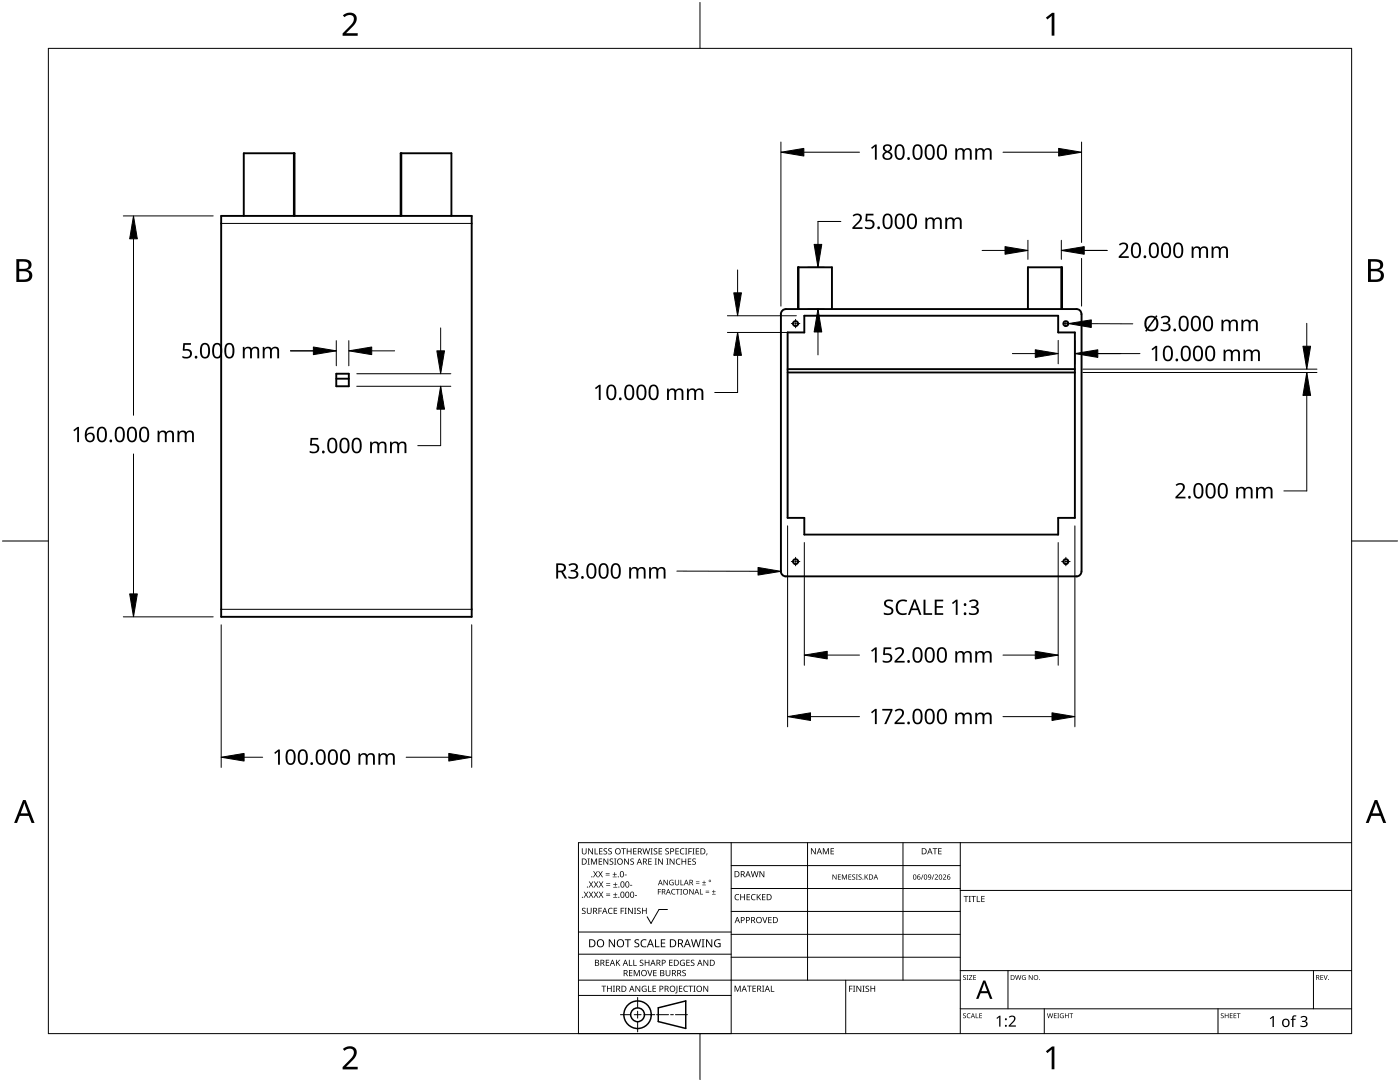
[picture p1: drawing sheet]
<svg xmlns="http://www.w3.org/2000/svg" width="279mm" height="216mm" viewBox="0 0 279 216" stroke-linecap="round" stroke-linejoin="round" font-family="sans-serif">
<g fill="none" stroke="#000" stroke-width=".38">
<path d="M58.7 30.6v12.5M80.1 30.6v12.5M44.1 43.1h50v80h-50v-80M48.7 43.1v-12.5h10.1v12.5M80 43.1v-12.5h10.1v12.5M159.4 53.3v8.4M211.8 53.3v8.4M67.1 74.6h2.5v2.5h-2.5zM69.6 75.6h-2.5M155.8 62.7a1.02 1.02 0 0 1 1-1h58.1a.96 .96 0 0 1 .9 1M155.9 62.7v51.3M157.2 66.3h3.3v-3.3h50.7v3.3h3.3v37h-3.3v3.4h-50.7v-3.4h-3.3z"/>
<path d="M157.2 74.3h57.3M159.3 61.7v-8.4h6.7v8.4M205.1 61.7v-8.4h6.9v8.4M214.5 73.7h-57.3M215.9 62.7l-.1 51.3a.97 .97 0 0 1-1 1h-57.9a1.03 1.03 0 0 1-1.1-1"/>
<circle cx="158.8" cy="64.6" r=".49"/>
<circle cx="212.7" cy="64.6" r=".49"/>
<circle cx="158.8" cy="112.1" r=".49"/>
<circle cx="212.7" cy="112.1" r=".49"/>
</g>
<path d="M94.1 44.6h-50M44.1 121.6h50" fill="none" stroke="#000" stroke-width=".2"/>
<path d="M9.7 9.7h260v196.5h-260z" fill="none" stroke="#000" stroke-width=".2"/>
<path d="M139.7 .5v9.2M.5 108h9.2M269.7 108h9.2M139.7 206.2v9.2" fill="none" stroke="#000" stroke-width=".2"/>
<g fill="#000">
<path d="M68.4 3.1a1.64 1.64 0 0 1 2.8 .4 2.52 2.52 0 0 1-1.2 2.2l-.9 .9h2.3v.5h-3v-.4l1.2-1.2a1.95 1.95 0 0 0 .9-2.2 1.23 1.23 0 0 0-1.8 .1zM208.7 3.5l1.3-.9h.4v4.5h-.5v-4l-.9 .8zM68.4 209.3a1.64 1.64 0 0 1 2.8 .4 2.52 2.52 0 0 1-1.2 2.2l-.9 1h2.3v.5h-3v-.5l1.2-1.2a1.95 1.95 0 0 0 .9-2.1 1.23 1.23 0 0 0-1.8 .1zM208.7 209.8l1.3-1h.4v4.6h-.5v-4l-.9 .7z"/>
<path d="M3.3 51.7h1.3a1.28 1.28 0 0 1 1.7 1.3 1.04 1.04 0 0 1-.9 .9 1.23 1.23 0 0 1 1 1.5 1.23 1.23 0 0 1-1.5 .9h-1.6zM3.8 54.1v1.7h1a.86 .86 0 0 0 1-.9 .86 .86 0 0 0-1.1-.8zM3.8 52.2v1.4h.9a.78 .78 0 0 0 1-.7 .78 .78 0 0 0-1.1-.7z"/>
<path d="M273 51.7h1.3a1.28 1.28 0 0 1 1.7 1.3 1.04 1.04 0 0 1-.8 .9 1.23 1.23 0 0 1 1 1.5 1.23 1.23 0 0 1-1.6 .9h-1.6zM273.6 54.1v1.7h.9a.86 .86 0 0 0 1.1-.9 .86 .86 0 0 0-1.1-.8zM273.6 52.2v1.4h.8a.78 .78 0 0 0 1-.7 .78 .78 0 0 0-1.1-.7z"/>
<path d="M4.6 159.6h.5l1.8 4.6h-.6l-.6-1.4h-1.8l-.5 1.4h-.6zM4.8 160.2l-.7 2.1h1.5z"/>
<path d="M274.3 159.6h.6l1.7 4.6h-.6l-.5-1.4h-1.8l-.6 1.4h-.5zM274.6 160.2l-.7 2.1h1.4z"/>
</g>
<g fill="none" stroke="#000" stroke-width=".2">
<path d="M145.9 168.1v38.1h-30.5v-38.1h154.3M145.9 172.7h45.7M145.9 177.3h45.7M161.2 168.1v27.5M180.2 168.1v27.5M191.6 168.1v38.1M191.6 177.7h78.1M115.4 198.6h30.5M115.4 195.6h76.2M115.4 190.4h30.5M115.4 186h30.5M127.3 199v2.1"/>
<path d="M133.2 181.5h-1.7l-1.6 2.8-.7-1.4M145.9 181.9h45.7M145.9 186.4h45.7M145.9 191h45.7M168.8 195.6v10.6M191.6 193.7h78.1M201.2 193.7v7.6M262.1 193.7v7.6M123.8 202.5h2.1M126.6 202.5h1.3M127.3 201.8v1.4M127.3 203.8v2.1"/>
<path d="M128.6 202.5h2.1M131 202.5h2.4M133.8 202.5h.6M134.8 202.5h2.4M191.6 201.3h78.1M208.4 201.3v4.9M243.1 201.3v4.9"/>
</g>
<g fill="#000">
<path d="M116.1 169.3h.2v.8a.32 .32 0 0 0 .3 .3 .32 .32 0 0 0 .3-.3v-.8h.2v.8a.47 .47 0 0 1-.5 .4 .47 .47 0 0 1-.5-.5zM116.5 177.9h.2l.3 .5 .3-.5h.1l-.4 .6 .4 .6h-.1l-.3-.5-.4 .5h-.1l.4-.6zM117.3 171.3h.4l-.1 .1v1l.1 .1h-.4l.1-.1v-1zM117.4 169.3h.2l.6 1v-1h.1v1.2h-.1l-.7-1v1h-.1zM117.5 177.9h.2l.3 .5 .3-.5h.1l-.4 .6 .4 .6h-.1l-.4-.5-.3 .5h-.1l.4-.6zM117.5 175.9h.2l.3 .5 .3-.5h.1l-.4 .6 .5 .6h-.2l-.3-.5-.4 .5h-.1l.4-.6zM117.9 171.3h.3l.3 1 .4-1h.3v1.2h-.2v-1l-.4 1h-.1l-.4-1v1h-.2zM118.7 169.3h.1v1h.6v.2h-.7zM118.4 173.8h.1l.3 .5 .3-.5h.2l-.4 .6 .4 .7h-.1l-.4-.6-.3 .6h-.1l.4-.7zM118.5 177.9h.2l.2 .5 .3-.5h.2l-.4 .6 .4 .6h-.1l-.4-.5-.3 .5h-.1l.4-.6zM118.5 175.9h.2l.3 .5 .3-.5h.1l-.4 .6 .4 .6h-.1l-.3-.5-.4 .5h-.1l.4-.6zM119.5 171.3h.7v.1h-.6v.4h.5v.2h-.5v.4h.6v.1h-.7z"/>
<path d="M119.6 169.3h.6v.1h-.5v.4h.5v.1h-.5v.4h.5v.2h-.6zM119.4 173.8h.1l.3 .5 .3-.5h.2l-.4 .6 .4 .7h-.1l-.4-.6-.3 .6h-.2l.5-.7zM119.5 177.9h.1l.3 .5 .3-.5h.2l-.4 .6 .4 .6h-.1l-.4-.5-.3 .5h-.1l.4-.6zM119.5 175.9h.2l.3 .5 .3-.5h.1l-.4 .6 .4 .6h-.1l-.4-.5-.3 .5h-.1l.4-.6zM120.9 174.6h.8v.1h-.8zM120.9 174.2h.8v.1h-.8zM121 178.7h.8v.1h-.8zM121 178.3h.8v.1h-.8zM121 176.6h.8v.1h-.8zM121 176.3h.8v.1h-.8zM120.5 169.4l.4-.1h.3l-.1 .1a.25 .25 0 0 0-.4-.1 .25 .25 0 0 0 0 .4l.4 .3 .1 .2-.3 .3-.5-.1v-.1h.2a.27 .27 0 0 0 .4-.1 .27 .27 0 0 0-.3-.3l-.2-.2zM120.4 171.3h.2l.7 1-.1-1h.2v1.2h-.2l-.6-1v1h-.2z"/>
<path d="M121.4 169.4l.5-.1h.2v.1a.25 .25 0 0 0-.4-.1 .25 .25 0 0 0 0 .4l.4 .3v.2l-.2 .3-.5-.1v-.1h.1a.27 .27 0 0 0 .5-.1 .27 .27 0 0 0-.4-.3l-.2-.2zM122.3 174.9h.8v.2h-.8zM122.4 179h.8v.1h-.8zM122.4 177h.8v.1h-.8zM121.7 171.4l.4-.1 .3 .1-.1 .1a.25 .25 0 0 0-.4-.1 .25 .25 0 0 0 0 .4 .42 .42 0 0 1 .5 .5 .42 .42 0 0 1-.7 .2l-.1-.2 .2 .1a.27 .27 0 0 0 .5-.2 .27 .27 0 0 0-.4-.3l-.2-.2zM122.6 174h.1v.4h.4v.1h-.4v.4h-.1v-.4h-.3v-.1h.3zM122.7 178.1h.1v.4h.4v.1h-.4v.3h-.1v-.3h-.3v-.1h.3zM122.7 176.1h.2v.3h.3v.2h-.3v.3h-.2v-.3h-.3v-.2h.3zM122.6 171.3h.4l-.1 .1v1l.1 .1h-.4l.1-.1v-1zM124 169.3h.9v.1h-.4v1.1h-.1v-1.1h-.4zM124.7 174.5h.4v.2h-.4zM124.6 171.3h.1l.7 1v-1h.1v1.2h-.2l-.6-1v1h-.1z"/>
<path d="M125.7 176.6h.5v.1h-.5zM125.1 169.3h.1v.5h.7v-.5h.1v1.2h-.1v-.6h-.7v.6h-.1zM125.8 171.4l.5-.1 .2 .1v.1a.25 .25 0 0 0-.4-.1 .25 .25 0 0 0 0 .4 .42 .42 0 0 1 .4 .5 .42 .42 0 0 1-.7 .2v-.2l.1 .1a.27 .27 0 0 0 .5-.2 .27 .27 0 0 0-.4-.3l-.2-.2zM126.7 178.6h.4v.2h-.4zM126.4 169.3h.6v.1h-.5v.4h.5v.1h-.5v.4h.5v.2h-.6zM128.2 169.3h.2l.2 1 .3-1h.2l.2 1 .3-1h.1l-.3 1.2h-.1l-.3-1.1-.3 1.1h-.2zM129.4 171.3h.7v.1h-.6v.4h.5v.2h-.5v.4h.6v.1h-.7zM129.8 169.3h.5l-.2 .1v1l.2 .1h-.5l.2-.1v-1zM130.7 171.3h.4l-.1 .1v1l.1 .1h-.4l.1-.1v-1zM130.5 169.4l.4-.1h.3l-.1 .1a.25 .25 0 0 0-.4-.1 .25 .25 0 0 0 0 .4l.4 .3 .1 .2-.2 .3-.6-.1v-.1h.2a.27 .27 0 0 0 .4-.1 .27 .27 0 0 0-.3-.3l-.2-.2zM131.3 177.4h.6v.1h-.5v.4h.5v.1h-.5v.5h-.1zM131.4 169.3h.7v.1h-.5v.4h.5v.1h-.5v.4h.5v.2h-.7z"/>
<path d="M131.3 171.3h.2l.7 1v-1h.1v1.2h-.2l-.6-1v1h-.2zM132.4 175.6h.2l.6 .9v-.9h.1v1h-.2l-.6-.9v.9h-.1zM133 171.3h.4l-.1 .1v1l.1 .1h-.4l.1-.1v-1zM132.8 169.4l.4-.1h.3l-.1 .1a.25 .25 0 0 0-.3-.1 .25 .25 0 0 0 0 .4l.4 .3v.2l-.2 .3-.5-.1v-.1h.1a.27 .27 0 0 0 .5-.1 .27 .27 0 0 0-.4-.3l-.2-.2zM133.7 175.7l.5-.2 .2 .1v.1a.45 .45 0 0 0-.7 .4 .45 .45 0 0 0 .6 .4v-.3h-.2v-.1h.3v.5a.6 .6 0 0 1-.8-.1 .6 .6 0 0 1 .1-.8zM134.1 177.5l.4-.1h.3l-.1 .2a.44 .44 0 0 0-.6 .4 .44 .44 0 0 0 .6 .3 .52 .52 0 0 1-.7 0 .52 .52 0 0 1 .1-.8zM133.6 171.3h.2l.7 1v-1h.1v1.2h-.2l-.6-1v1h-.2zM134.9 177.4h.8v.1h-.4v1h-.1v-1h-.3zM135 171.5l.5-.2 .3 .1-.1 .1a.49 .49 0 0 0-.7 .4 .49 .49 0 0 0 .7 .5 .52 .52 0 0 1-.6 0 .52 .52 0 0 1-.2-.6zM134.8 169.3h.7v.1h-.6v.4h.5v.1h-.5v.4h.6v.2h-.7zM134.7 175.6h.1v.7a.28 .28 0 0 0 .3 .2 .28 .28 0 0 0 .3-.2v-.7h.1v.7a.42 .42 0 0 1-.4 .4 .42 .42 0 0 1-.4-.4zM135.8 175.6h.2v.9h.4v.1h-.6z"/>
<path d="M135.8 177.4h.3l-.1 .1v.9l.1 .1h-.3l.1-.1v-.9zM135.8 169.4l.4-.1h.4l-.1 .1h-.2a.49 .49 0 0 0-.4 .6 .49 .49 0 0 0 .7 .3 .52 .52 0 0 1-.7 .1 .52 .52 0 0 1-.2-.6zM136 171.3h.2v.5h.6v-.5h.1v1.2h-.1v-.5h-.6v.5h-.2zM136.7 169.3h.5l-.2 .1v1l.2 .1h-.5l.2-.1v-1zM137.4 169.3h.7v.1h-.6v.4h.5v.2h-.5v.5h-.1zM137.3 171.3h.7v.1h-.6v.4h.5v.2h-.5v.4h.6v.1h-.7zM137.6 177.4h.1l.6 .9v-.9h.1v1.1h-.1l-.6-.9v.9h-.1zM138.2 169.3h.4l-.1 .1v1l.1 .1h-.4l.1-.1v-1zM138.9 176.2h.7v.1h-.7zM138.9 175.9h.7v.1h-.7zM138.2 171.4l.4-.1 .3 .1-.1 .1a.25 .25 0 0 0-.4-.1 .25 .25 0 0 0 0 .4 .42 .42 0 0 1 .5 .5 .42 .42 0 0 1-.7 .2l-.1-.2 .2 .1a.27 .27 0 0 0 .5-.2 .27 .27 0 0 0-.4-.3l-.2-.2zM138.9 169.3h.6v.1h-.5v.4h.5v.1h-.5v.4h.5v.2h-.6z"/>
<path d="M139.7 177.4h.1v1h.5v.1h-.6zM140.1 176.5h.8v.1h-.8zM140.5 175.7h.1v.3h.3v.2h-.3v.3h-.1v-.3h-.4v-.2h.4zM140.8 178h.7v.2h-.7zM140.8 177.7h.7v.1h-.7zM141 170.3h.2l-.3 .4zM142.1 178.4h.7v.1h-.7zM142.4 177.6h.1v.3h.3v.1h-.3v.3h-.1v-.3h-.3v-.1h.3zM146.8 178.6l.4-.2 .3 .1v.1a.49 .49 0 0 0-.7 .4 .49 .49 0 0 0 .7 .5 .52 .52 0 0 1-.7 0 .52 .52 0 0 1-.2-.6zM147.7 178.4h.2v.5h.6v-.5h.2v1.2h-.2v-.5h-.6v.5h-.2zM149 178.4h.7v.1h-.5v.4h.4v.2h-.4v.4h.5v.1h-.7zM150 178.6l.5-.2 .3 .1-.1 .1a.49 .49 0 0 0-.7 .4 .49 .49 0 0 0 .8 .5 .52 .52 0 0 1-.7 0 .52 .52 0 0 1-.2-.6z"/>
<path d="M149.8 173.8h.2l.3 1.1 .2-1.1h.2l.3 1.1 .2-1.1h.2l-.3 1.2h-.2l-.3-1-.3 1h-.1zM151 178.4h.2v.6l.5-.6h.2l-.5 .5 .5 .7h-.2l-.4-.6-.1 .6h-.2zM151.6 173.8h.1l.7 1v-1h.1v1.2h-.1l-.7-1v1h-.1zM152.1 178.4h.7v.1h-.6v.4h.5v.2h-.5v.4h.6v.1h-.7zM161.8 169.3h.2l.7 1v-1h.1v1.2h-.2l-.6-1v1h-.2zM164.2 169.3h.2l.4 .9 .4-.9h.2v1.2h-.1v-1.1l-.4 1.1h-.1l-.4-1.1v1.1h-.2zM165.8 169.3h.6v.1h-.5v.4h.5v.1h-.5v.4h.5v.2h-.6zM166.1 174.5h.2l.5 .8v-.8h.1l.1 1h-.2l-.5-.8v.8h-.2zM167.2 174.5h.6v.1h-.4v.3h.4v.1h-.4v.4h.4v.1h-.6zM168 174.5h.2l.3 .8 .4-.8h.1v1h-.1v-.9l-.4 .9-.4-.9v.9h-.1zM169.3 174.5h.6v.1h-.5v.3h.5v.1h-.5v.4h.5v.1h-.6zM170.1 174.6l.4-.1h.2l-.1 .1a.24 .24 0 0 0-.3 0 .24 .24 0 0 0-.1 .3 .24 .24 0 0 0 .3 .1 .32 .32 0 0 1 .1 .5 .32 .32 0 0 1-.6-.1h.1a.26 .26 0 0 0 .4 0 .26 .26 0 0 0 0-.3 .26 .26 0 0 0-.3-.1z"/>
<path d="M170.8 174.5h.4l-.1 .1v.8l.1 .1h-.4l.1-.1v-.8zM171.4 174.6l.3-.1h.2v.1a.24 .24 0 0 0-.3 0 .24 .24 0 0 0-.1 .3 .24 .24 0 0 0 .3 .1 .32 .32 0 0 1 0 .5 .32 .32 0 0 1-.5-.1h.1a.26 .26 0 0 0 .3 0 .26 .26 0 0 0 .1-.3 .26 .26 0 0 0-.3-.1zM172.5 174.5h.2v.5l.6-.5-.4 .4 .4 .6h-.2l-.3-.5-.1 .5h-.2zM184.2 174.5h.1l-.4 1h-.1zM186.3 174.5h.2l-.4 1h-.2zM186.1 169.3h.9v.1h-.3v1.1h-.2v-1.1h-.4zM186.5 174.6a.37 .37 0 0 1 .6 0 .37 .37 0 0 1-.2 .6l-.2 .2h.5v.1h-.7l.3-.4a.27 .27 0 0 0 .3-.3 .27 .27 0 0 0-.4-.2zM187.2 169.3h.7v.1h-.5v.4h.5v.1h-.5v.4h.5v.2h-.7zM188.2 174.6a.37 .37 0 0 1 .6 0 .37 .37 0 0 1-.3 .6l-.2 .2h.5v.1h-.6l.2-.4a.27 .27 0 0 0 .3-.3 .27 .27 0 0 0-.4-.2zM192.3 178.8h.9v.1h-.3v1.1h-.2v-1.1h-.4zM193.3 178.8h.5l-.2 .1v1l.2 .1h-.5l.2-.1v-1zM193.8 178.8h1v.1h-.4v1.1h-.2v-1.1h-.4z"/>
<path d="M194.9 178.8h.2v1.1h.5v.1h-.7zM195.8 178.8h.7v.1h-.5v.4h.5v.1h-.5v.5h.5v.1h-.7zM116.2 181.3l.4-.2 .3 .1-.1 .1a.25 .25 0 0 0-.4-.1 .25 .25 0 0 0 0 .4l.4 .2 .1 .3-.3 .3-.5-.1v-.1h.2a.27 .27 0 0 0 .4-.1 .27 .27 0 0 0-.3-.3l-.2-.2zM117.1 181.1h.2v.8a.32 .32 0 0 0 .3 .3 .32 .32 0 0 0 .3-.3v-.8h.2v.8a.47 .47 0 0 1-.5 .5 .47 .47 0 0 1-.5-.5zM119.4 181.1h.7v.2h-.5v.4h.5v.1h-.5v.6h-.2zM120 196.7h1v.1h-.4v1.1h-.2v-1.1h-.4zM120.9 191.5h.7v.1h-.5v.4h.4v.2h-.4v.4h.5v.1h-.7zM121.5 181.3l.4-.2 .4 .1-.1 .1a.49 .49 0 0 0-.7 .5 .49 .49 0 0 0 .7 .4 .52 .52 0 0 1-.6 .1 .52 .52 0 0 1-.3-.6zM121.1 196.7h.2v.5h.6v-.5h.2v1.2h-.2v-.6h-.6v.6h-.2zM121.5 187.4h.2l.9 1.3v-1.3h.1v1.6h-.2l-.8-1.3v1.3h-.2zM122.3 196.7h.4l-.1 .1v1l.1 .1h-.4l.2-.1v-1zM122.5 181.1h.7v.2h-.6v.4h.5v.1h-.5v.4h.6v.2h-.7z"/>
<path d="M122.9 191.5h.2v.6l.5-.6h.2l-.5 .5 .5 .7h-.2l-.4-.6-.1 .6h-.2zM123.9 181.1h.6v.2h-.5v.4h.5v.1h-.5v.6h-.1zM124.7 181.1h.4l-.2 .2v.9l.2 .2h-.4l.1-.2v-.9zM124.7 187.4h1.2v.2h-.5v1.4h-.2v-1.4h-.5zM125.5 191.5h.2v1.1h.5v.1h-.7zM125.5 193.6h.7v.1h-.5v.4h.5v.1h-.5v.4h.5v.2h-.7zM125.3 181.1h.2l.7 1.1-.1-1.1h.2v1.3h-.2l-.6-1v1h-.2zM126.4 191.5h.2v1.1h.5v.1h-.7zM126.5 181.1h.5l-.2 .2v.9l.2 .2h-.5l.2-.2v-.9zM126.5 193.6h.2l.4 1 .4-1h.2v1.2h-.2v-1.1l-.4 1.1h-.1l-.4-1.1v1.1h-.1zM126.7 187.6l.3-.2 .6 .1-.2 .1a.33 .33 0 0 0-.6 .2 .33 .33 0 0 0 .4 .4 .47 .47 0 0 1 .4 .6 .47 .47 0 0 1-.7 .2h-.3v-.2h.2a.35 .35 0 0 0 .6-.2 .35 .35 0 0 0-.5-.4l-.3-.2zM126.8 196.7h.2l.6 1v-1h.2v1.2h-.2l-.7-1 .1 1h-.2z"/>
<path d="M127.2 181.3l.4-.2 .3 .1-.1 .1a.25 .25 0 0 0-.4-.1 .25 .25 0 0 0 0 .4l.4 .2 .1 .3-.3 .3-.5-.1v-.1h.2a.27 .27 0 0 0 .4-.1 .27 .27 0 0 0-.3-.3l-.2-.2zM127.7 191.6l.5-.1 .2 .1v.1a.25 .25 0 0 0-.4-.1 .25 .25 0 0 0 0 .4l.4 .2v.3l-.2 .2h-.5v-.2l.1 .1a.27 .27 0 0 0 .5-.2 .27 .27 0 0 0-.4-.3l-.2-.2zM128 187.6l.6-.2 .4 .1v.2a.64 .64 0 0 0-1 .5 .64 .64 0 0 0 1 .6v.2a.83 .83 0 0 1-1.1-.3 .83 .83 0 0 1 .1-1.1zM128.2 196.8l.6-.1 .2 .1v.1a.5 .5 0 0 0-.8 .4 .5 .5 0 0 0 .7 .5v-.4h-.3v-.1h.4v.6a.66 .66 0 0 1-.8-.2 .66 .66 0 0 1 0-.9zM128.1 181.1h.2v.6h.6v-.6h.2v1.3h-.2v-.6h-.6v.6h-.2zM129.2 193.6h.1l.4 1 .3-1h.2l-.4 1.2h-.2zM129.3 196.7h.2v1.1h.5v.1h-.7zM128.7 191.5h.1v.5h.6v-.5h.2v1.2h-.2v-.5h-.6v.5h-.1zM130.7 187.4h.2v1.4h.7v.2h-.9zM130.2 196.7h.7v.1h-.5v.4h.5v.1h-.5v.5h.5v.1h-.7zM130.4 193.6h.6v.1h-.5v.4h.5v.1h-.5v.4h.5v.2h-.6zM131.9 187.4h.9v.2h-.7v.5h.6v.2h-.6v.5h.7v.2h-.9z"/>
<path d="M132.8 193.6h.2v.7a.32 .32 0 0 0 .3 .4 .32 .32 0 0 0 .3-.4v-.7h.2v.7a.47 .47 0 0 1-.5 .5 .47 .47 0 0 1-.5-.5zM133.5 191.5h.7v.1h-.5v.4h.5v.2h-.5v.4h.5v.1h-.7zM135 196.7h.2v1.3l-.1 .2h-.3l-.1-.1 .3-.2zM135.5 196.7h.7v.1h-.5v.4h.4v.1h-.4v.5h.5v.1h-.7zM135.8 191.7l.5-.2 .4 .1-.1 .1a.5 .5 0 0 0-.8 .4 .5 .5 0 0 0 .7 .5v-.4h-.2v-.1h.4v.6a.66 .66 0 0 1-.9-.1 .66 .66 0 0 1 0-.9zM136.2 193.7l.4-.2 .3 .1-.1 .1a.25 .25 0 0 0-.4-.1 .25 .25 0 0 0 0 .4 .42 .42 0 0 1 .5 .6 .42 .42 0 0 1-.7 .2l-.1-.2h.2a.27 .27 0 0 0 .5-.1 .27 .27 0 0 0-.4-.3l-.2-.2zM136.5 196.8l.5-.1 .3 .1-.1 .1a.49 .49 0 0 0-.7 .4 .49 .49 0 0 0 .8 .4 .52 .52 0 0 1-.7 .1 .52 .52 0 0 1-.2-.6zM137 191.5h.7v.1h-.6v.4h.5v.2h-.5v.4h.6v.1h-.7zM137.4 196.7h.9v.1h-.4v1.1h-.1v-1.1h-.4zM137.9 191.6l.4-.1 .3 .1-.1 .1a.25 .25 0 0 0-.4-.1 .25 .25 0 0 0 0 .4l.4 .2 .1 .3-.2 .2h-.6v-.2l.2 .1a.27 .27 0 0 0 .5-.2 .27 .27 0 0 0-.4-.3l-.2-.2zM138.4 196.7h.4l-.1 .1v1l.1 .1h-.4l.1-.1v-1zM137.9 187.4h.2l.3 1.4 .4-1.4h.2l.4 1.4 .3-1.4h.2l-.4 1.6h-.2l-.4-1.3-.4 1.3h-.2z"/>
<path d="M140 187.4h.6l-.2 .2v1.3l.2 .1h-.6l.2-.1v-1.3zM140.4 196.7h.1l.7 1v-1h.1v1.2h-.1l-.7-1v1h-.1zM140.4 191.5h.2l.6 1v-1h.1v1.2h-.1l-.7-1v1h-.1zM140.9 187.4h.2l.9 1.3v-1.3h.2v1.6h-.3l-.8-1.3v1.3h-.2zM142.7 187.6l.7-.2 .4 .1-.1 .2a.65 .65 0 0 0-1 .5 .65 .65 0 0 0 .9 .6v-.4h-.3v-.2h.5v.7a.86 .86 0 0 1-1.1-.1 .86 .86 0 0 1 0-1.2zM146.6 196.7h.2l.4 1 .4-1h.2v1.2h-.1v-1.1l-.4 1.1h-.2l-.4-1.1v1.1h-.1zM149.1 196.7h.9v.1h-.4v1.1h-.1v-1.1h-.4zM150.2 196.7h.7v.1h-.6v.4h.5v.1h-.5v.5h.6v.1h-.7zM152.1 183h.2l.3 1 .4-1h.2l-.5 1.2h-.1zM152.1 196.7h.4l-.1 .1v1l.1 .1h-.4l.1-.1v-1zM153.8 196.7h.2v1.1h.5v.1h-.7zM153.3 183h.7v.1h-.5v.4h.5v.1h-.5v.5h.5v.1h-.7z"/>
<path d="M169.5 196.7h.6v.1h-.5v.5h.5v.1h-.5v.5h-.1zM170.2 196.7h.5l-.2 .1v1l.2 .1h-.5l.2-.1v-1zM170.9 196.7h.2l.6 1v-1h.2v1.2h-.2l-.6-1v1h-.2zM172.1 196.7h.5l-.2 .1v1l.2 .1h-.5l.2-.1v-1zM172.8 196.8l.4-.1h.2v.2a.25 .25 0 0 0-.4-.1 .25 .25 0 0 0 0 .4l.4 .2 .1 .3-.3 .2h-.5v-.2l.2 .1a.27 .27 0 0 0 .4-.2 .27 .27 0 0 0-.3-.3l-.3-.2zM173.7 196.7h.2v.5h.6v-.5h.2v1.2h-.2v-.6h-.6v.6h-.2zM192.2 194.7l.4-.1h.2l-.1 .1a.24 .24 0 0 0-.3 0 .24 .24 0 0 0-.1 .3 .24 .24 0 0 0 .4 .1l.1 .1-.1 .3h-.4l-.1-.1a.24 .24 0 0 0 .3 .1 .24 .24 0 0 0 .1-.3l-.4-.3zM192.9 194.6h.4l-.1 .1v.7l.1 .1h-.4l.1-.1v-.7zM193.4 194.6h.6l-.5 .8h.6v.1h-.7l.5-.8h-.5zM194.2 194.6h.6v.1h-.4v.3h.4v.1h-.4v.3h.4v.1h-.6zM202.6 194.6h.1l.2 .8 .2-.8h.2l.2 .8 .2-.8h.1l-.2 .9h-.2l-.2-.8-.2 .8h-.2zM204.1 194.7l.3-.1h.3l-.1 .1a.4 .4 0 0 0-.6 .4 .4 .4 0 0 0 .6 .3v-.3l-.2-.1h.3v.5a.53 .53 0 0 1-.7-.1 .53 .53 0 0 1 .1-.7z"/>
<path d="M205.3 194.6h.2l.5 .8v-.8h.1v.9h-.2l-.5-.8v.8h-.1zM263.5 194.6h.6v.1h-.5v.3h.4v.1h-.4v.3h.5v.1h-.6zM264.1 194.6h.2l.2 .8 .3-.8h.2l-.4 .9h-.1zM192.2 202.3l.4-.1h.2l-.1 .1a.24 .24 0 0 0-.3 0 .24 .24 0 0 0-.1 .3 .24 .24 0 0 0 .4 .1l.1 .2-.1 .2-.4 .1-.1-.2a.24 .24 0 0 0 .3 .1 .24 .24 0 0 0 .1-.3l-.4-.2zM193.1 202.3l.6-.1-.3 .1a.4 .4 0 0 0-.3 .5 .4 .4 0 0 0 .5 .2 .46 .46 0 0 1-.6 0 .46 .46 0 0 1 .1-.7zM194.7 202.2h.1v.8h.5v.2h-.6zM195.4 202.2h.6v.1h-.4v.3h.4v.1h-.4v.4h.4v.1h-.6zM198.9 203.1l.5-.4h.3v2.2h-.3v-1.9l-.4 .3zM201.3 202.9a.76 .76 0 0 1 1.2 0 .76 .76 0 0 1-.3 1.1l-.6 .6h1.1v.3h-1.4v-.3l.8-.8a.52 .52 0 0 0 .2-.8 .52 .52 0 0 0-.8 .1zM209 202.2h.1l.2 .8 .2-.8h.1l.3 .8 .2-.8h.1l-.3 1h-.1l-.2-.9-.3 .9h-.1zM210.3 202.2h.6v.1h-.4v.3h.3v.1h-.3v.4h.4v.1h-.6zM211 202.2h.4l-.2 .1v.8l.2 .1h-.4l.1-.1v-.8z"/>
<path d="M211.6 202.3l.7-.1-.1 .1a.4 .4 0 0 0-.6 .4 .4 .4 0 0 0 .6 .3v-.2l-.2-.2h.3v.5a.53 .53 0 0 1-.7-.1 .53 .53 0 0 1 0-.7zM212.5 202.2h.2v.4h.5v-.4h.1v1h-.1v-.5h-.5v.5h-.2zM213.4 202.2h.8v.1h-.3v.9h-.2v-.9h-.3zM243.7 202.3l.3-.1h.2v.1a.24 .24 0 0 0-.3 0 .24 .24 0 0 0-.1 .3 .24 .24 0 0 0 .3 .1l.1 .2-.1 .2-.4 .1-.1-.2a.24 .24 0 0 0 .4 .1 .24 .24 0 0 0 0-.3l-.3-.2zM244.4 202.2h.2v.4h.5v-.4h.1v1h-.1v-.5h-.5v.5h-.2zM245.4 202.2h.6v.1h-.4v.3h.4v.1h-.4v.4h.4v.1h-.6zM246.2 202.2h.5v.1h-.4v.3h.4v.1h-.4v.4h.4v.1h-.5zM246.8 202.2h.8v.1h-.3v.9h-.2v-.9h-.3zM253.4 203.2l.6-.5h.2v2.2h-.2v-1.9l-.4 .4zM258 202.7l.3-.1h.4v.3l-.4-.1-.1 .2-.1 .3h.5v.2h-.5v1.4h-.2v-1.4h-.3v-.1l.3-.1zM259.5 202.9a.78 .78 0 0 1 .8-.2 .78 .78 0 0 1 .6 .6l-.1 .3-.4 .2a.62 .62 0 0 1 .6 .8 .62 .62 0 0 1-.9 .4l-.6-.2v-.2l.3 .1a.51 .51 0 0 0 .7 0 .51 .51 0 0 0 .1-.6l-.7-.2v-.2a.46 .46 0 0 0 .6-.1 .46 .46 0 0 0 0-.6l-.4-.1-.4 .2z"/>
<path d="M116.1 171.3h.4a.61 .61 0 0 1 .6 .6 .61 .61 0 0 1-.6 .6h-.4zM116.3 171.4v1h.1a.48 .48 0 0 0 .5-.5 .48 .48 0 0 0-.4-.5z"/>
<path d="M122.7 169.9a.61 .61 0 0 1 1.2 0 .61 .61 0 0 1-1.2 0zM123 169.5a.47 .47 0 0 0-.1 .7 .47 .47 0 0 0 .8 0v-.1a.45 .45 0 0 0-.1-.6 .45 .45 0 0 0-.6 0z"/>
<path d="M123.1 171.9a.61 .61 0 0 1 1.2 0 .61 .61 0 0 1-1.2 0zM123.5 171.5l-.2 .4a.45 .45 0 0 0 .7 .4 .45 .45 0 0 0 0-.8l-.2-.1z"/>
<path d="M123.9 173.9a.51 .51 0 0 1 .6 .1 .51 .51 0 0 1 0 .7 .44 .44 0 0 1-.6 .3 .44 .44 0 0 1-.2-.6zM123.9 174v.1a.48 .48 0 0 0 .3 .8 .53 .53 0 0 0 .2-.5 .53 .53 0 0 0-.4-.4z"/>
<path d="M124 178a.44 .44 0 0 1 .5 0 .44 .44 0 0 1 .1 .5 .46 .46 0 0 1-.4 .7 .46 .46 0 0 1-.4-.7zM124.1 178.1l-.1 .2a.45 .45 0 0 0 .3 .7 .53 .53 0 0 0 .2-.5 .53 .53 0 0 0-.4-.4z"/>
<path d="M124 176a.44 .44 0 0 1 .5 0 .44 .44 0 0 1 .1 .5 .46 .46 0 0 1-.4 .6 .46 .46 0 0 1-.4-.7zM124.1 176.1l-.1 .4a.31 .31 0 0 0 .2 .5 .31 .31 0 0 0 .3-.5l-.1-.4z"/>
<path d="M124.9 178a.5 .5 0 0 1 .7 .1 .5 .5 0 0 1 0 .6 .44 .44 0 0 1-.6 .4 .44 .44 0 0 1-.2-.6zM125 178.1a.48 .48 0 0 0-.1 .6 .48 .48 0 0 0 .4 .3l.1-.8-.2-.2z"/>
<path d="M124.9 176a.44 .44 0 0 1 .6 0 .44 .44 0 0 1 .1 .5 .46 .46 0 0 1-.5 .6 .46 .46 0 0 1-.3-.7zM125 176.1l-.1 .4a.31 .31 0 0 0 .3 .5 .31 .31 0 0 0 .2-.5v-.4z"/>
<path d="M125.9 178a.5 .5 0 0 1 .6 .1 .5 .5 0 0 1 0 .6 .44 .44 0 0 1-.5 .4 .44 .44 0 0 1-.2-.6zM126 178.1l-.1 .1a.48 .48 0 0 0 .4 .8 .53 .53 0 0 0 .2-.5 .53 .53 0 0 0-.5-.4z"/>
<path d="M127.3 169.3h.3a.35 .35 0 0 1 .5 .2 .35 .35 0 0 1-.3 .4l.4 .6h-.2l-.3-.5h-.3v.5h-.1zM127.4 169.4v.4h.2a.23 .23 0 0 0 .3-.2 .23 .23 0 0 0-.3-.2z"/>
<path d="M127.5 171.3h.2l.4 1.2h-.1l-.2-.4h-.4l-.2 .4h-.1zM127.6 171.5l-.2 .5h.4z"/>
<path d="M128.3 171.3h.3a.35 .35 0 0 1 .5 .2 .35 .35 0 0 1-.3 .5l.4 .5h-.2l-.3-.5h-.2v.5h-.2zM128.5 171.4v.5h.1a.23 .23 0 0 0 .3-.2 .23 .23 0 0 0-.3-.3z"/>
<path d="M131.7 175.5h.1l.5 1.1h-.2l-.1-.3h-.4l-.2 .3h-.1zM131.8 175.7l-.2 .5h.4z"/>
<path d="M132.1 177.4h.3a.31 .31 0 0 1 .4 .2 .31 .31 0 0 1-.2 .4l.3 .5h-.2l-.3-.5h-.2v.5h-.1zM132.2 177.5v.4h.2a.21 .21 0 0 0 .2-.2 .21 .21 0 0 0-.2-.2z"/>
<path d="M133.3 177.4h.1l.5 1.1h-.2l-.1-.4h-.4l-.2 .4h-.1zM133.4 177.5l-.2 .5h.4z"/>
<path d="M133.8 169.3h.6l.1 .2-.1 .4-.5 .1v.5h-.1zM133.9 169.4v.5a.29 .29 0 0 0 .5-.3 .29 .29 0 0 0-.5-.2z"/>
<path d="M136.9 175.5h.1l.4 1.1h-.1l-.1-.3h-.5l-.1 .3h-.1zM137 175.7l-.2 .5h.3z"/>
<path d="M136.2 177.9a.55 .55 0 0 1 1.1 0 .55 .55 0 0 1-1.1 0zM136.4 177.9a.45 .45 0 0 0 .9 0 .45 .45 0 0 0-.9 0z"/>
<path d="M137.6 175.6h.3a.31 .31 0 0 1 .4 .2 .31 .31 0 0 1-.2 .4l.3 .4h-.2l-.2-.4h-.3v.4h-.1zM137.7 175.7v.4h.2a.21 .21 0 0 0 .3-.2 .21 .21 0 0 0-.3-.2z"/>
<path d="M139 177.4h.1l.4 1.1h-.1l-.1-.4h-.5l-.1 .4h-.1zM139.1 177.5l-.2 .5h.3z"/>
<path d="M139.8 169.3h.4a.54 .54 0 0 1 .6 .6 .56 .56 0 0 1-.7 .6h-.3zM140 169.4v.9h.1a.48 .48 0 0 0 .5-.4 .48 .48 0 0 0-.4-.5z"/>
<path d="M141.4 175.8a.25 .25 0 0 1 .5 0 .25 .25 0 0 1-.5 0zM141.5 175.8a.15 .15 0 0 0 .3 0 .15 .15 0 0 0-.3 0z"/>
<path d="M146.6 173.8h.4a.61 .61 0 0 1 .6 .6 .61 .61 0 0 1-.7 .6h-.3zM146.8 174v.9h.1a.43 .43 0 0 0 .5-.5 .41 .41 0 0 0-.4-.4z"/>
<path d="M147.8 173.8h.4a.35 .35 0 0 1 .4 .3 .35 .35 0 0 1-.2 .4l.3 .5h-.2l-.3-.5h-.2v.5h-.2zM148 174v.4h.2a.23 .23 0 0 0 .3-.2 .23 .23 0 0 0-.3-.2z"/>
<path d="M149.2 173.8h.1l.5 1.2h-.1l-.2-.3h-.5l-.1 .3h-.2zM149.3 174l-.2 .5h.4z"/>
<path d="M153 178.4h.4a.55 .55 0 0 1 .6 .6 .56 .56 0 0 1-.6 .6h-.4zM153.2 178.5v1h.1a.48 .48 0 0 0 .5-.5 .48 .48 0 0 0-.4-.5z"/>
<path d="M163.4 169.2h.2l.5 1.3h-.2l-.2-.4h-.4l-.2 .4h-.1zM163.5 169.4l-.2 .6h.4z"/>
<path d="M173.4 174.5h.3a.51 .51 0 0 1 .5 .5 .51 .51 0 0 1-.5 .5h-.3zM173.6 174.6v.8h.3l.2-.3v-.3z"/>
<path d="M174.7 174.5h.2l.3 1h-.1l-.1-.3h-.4l-.1 .3h-.2zM174.8 174.6l-.2 .5h.4z"/>
<path d="M182.3 174.6h.4l.2 .5a.38 .38 0 0 1-.5 .4 .38 .38 0 0 1-.2-.6zM182.4 174.6l-.1 .2a.38 .38 0 0 0 .3 .6 .41 .41 0 0 0 .2-.5 .41 .41 0 0 0-.4-.3z"/>
<path d="M183.2 174.6l.4-.1-.3 .2-.1 .3a.33 .33 0 0 1 .5 .1 .33 .33 0 0 1-.3 .5 .33 .33 0 0 1-.4-.4zM183.2 175.2a.22 .22 0 0 0 .4 0 .22 .22 0 0 0-.4 0z"/>
<path d="M184 169.3h.3a.61 .61 0 0 1 .6 .6 .61 .61 0 0 1-.6 .6h-.3zM184.1 169.4v.9h.2a.43 .43 0 0 0 .5-.4 .41 .41 0 0 0-.5-.5z"/>
<path d="M184.5 174.6l.1-.1a.51 .51 0 0 1 .4 .5 .51 .51 0 0 1-.4 .5l-.2-.4zM184.6 174.6l-.1 .2a.38 .38 0 0 0 .3 .6 .41 .41 0 0 0 .2-.5 .41 .41 0 0 0-.4-.3z"/>
<path d="M185.3 174.6a.49 .49 0 0 1 .6 .3 .49 .49 0 0 1-.3 .6h-.3v-.1h.3l.1-.4a.32 .32 0 0 1-.4 0 .32 .32 0 0 1 0-.4zM185.3 174.8a.22 .22 0 0 0 .4 0 .22 .22 0 0 0-.4 0z"/>
<path d="M185.5 169.2h.1l.5 1.3h-.1l-.2-.4h-.5l-.1 .4h-.2zM185.6 169.4l-.2 .6h.4z"/>
<path d="M187.5 174.6l.1-.1a.51 .51 0 0 1 .4 .5 .51 .51 0 0 1-.5 .5l-.1-.4zM187.6 174.6l-.1 .2a.38 .38 0 0 0 .3 .6 .41 .41 0 0 0 .1-.5 .41 .41 0 0 0-.3-.3z"/>
<path d="M189.1 174.6l.5-.1-.4 .2-.1 .3a.33 .33 0 0 1 .5 .1 .33 .33 0 0 1-.2 .5 .33 .33 0 0 1-.4-.4zM189.1 175.2a.25 .25 0 0 0 .5 0 .25 .25 0 0 0-.5 0z"/>
<path d="M118.4 181.1h.3a.35 .35 0 0 1 .4 .3 .35 .35 0 0 1-.2 .4l.3 .6h-.1l-.3-.5h-.3v.5h-.1zM118.5 181.3v.4h.2a.23 .23 0 0 0 .3-.2 .23 .23 0 0 0-.3-.2z"/>
<path d="M118.7 191.5h.4a.31 .31 0 0 1 .4 .2 .31 .31 0 0 1-.2 .4 .33 .33 0 0 1 .3 .4 .33 .33 0 0 1-.4 .2h-.5zM118.9 192.2v.4h.2a.23 .23 0 0 0 .3-.2 .23 .23 0 0 0-.3-.2zM118.9 191.6v.4h.2a.21 .21 0 0 0 .3-.2 .21 .21 0 0 0-.3-.2z"/>
<path d="M117.6 187.4h.5a.71 .71 0 0 1 .7 .8 .73 .73 0 0 1-.8 .8h-.4zM117.8 187.6v1.2h.2a.56 .56 0 0 0 .6-.6 .54 .54 0 0 0-.6-.6z"/>
<path d="M119.8 191.5h.4a.35 .35 0 0 1 .4 .3 .35 .35 0 0 1-.2 .4l.3 .5h-.2l-.3-.5h-.2v.5h-.2zM120 191.6v.5h.2a.23 .23 0 0 0 .3-.2 .23 .23 0 0 0-.3-.3z"/>
<path d="M119.3 187.6a.74 .74 0 0 1 .9-.1 .74 .74 0 0 1 .4 .7 .77 .77 0 0 1-1.1 .8 .77 .77 0 0 1-.3-1.3zM119.5 187.7l-.2 .5a.56 .56 0 0 0 .7 .6 .56 .56 0 0 0 .3-.9 .51 .51 0 0 0-.8-.2z"/>
<path d="M120.6 181.1h.2l.4 1.3h-.1l-.2-.4h-.4l-.2 .4h-.1zM120.7 181.3l-.2 .6h.4z"/>
<path d="M122.2 191.5h.1l.5 1.2h-.2l-.1-.3h-.5l-.2 .3h-.1zM122.2 191.7l-.2 .5h.4z"/>
<path d="M123 196.7h.3a.35 .35 0 0 1 .4 .2 .35 .35 0 0 1-.2 .5l.3 .5h-.1l-.3-.5h-.3v.5h-.1zM123.1 196.8v.5h.2a.23 .23 0 0 0 .3-.3 .23 .23 0 0 0-.3-.2z"/>
<path d="M123.3 187.6a.74 .74 0 0 1 .8-.1 .74 .74 0 0 1 .5 .7 .77 .77 0 0 1-1.1 .8 .77 .77 0 0 1-.3-1.3zM123.5 187.7l-.2 .5a.56 .56 0 0 0 .7 .6 .56 .56 0 0 0 .3-.9 .51 .51 0 0 0-.8-.2z"/>
<path d="M124.5 193.6h.3a.35 .35 0 0 1 .4 .2 .35 .35 0 0 1-.2 .4l.3 .6h-.1l-.3-.5h-.3v.5h-.1zM124.6 193.7v.4h.2a.23 .23 0 0 0 .3-.2 .23 .23 0 0 0-.3-.2z"/>
<path d="M124 196.7h.4a.54 .54 0 0 1 .6 .6 .56 .56 0 0 1-.6 .6h-.4zM124.2 196.8v1h.2a.48 .48 0 0 0 .5-.5 .48 .48 0 0 0-.5-.5z"/>
<path d="M124.7 191.5h.2l.4 1.2h-.1l-.2-.3h-.4l-.2 .3h-.1zM124.8 191.7l-.2 .5h.4z"/>
<path d="M126 196.7h.2l.4 1.2h-.1l-.2-.4h-.4l-.2 .4h-.1zM126.1 196.8l-.2 .6h.4z"/>
<path d="M127.9 194.2a.61 .61 0 0 1 1.2 0 .61 .61 0 0 1-1.2 0zM128.2 193.8l-.1 .4a.45 .45 0 0 0 .7 .4 .45 .45 0 0 0 0-.8l-.2-.1z"/>
<path d="M129.7 187.4h.2l.6 1.6h-.2l-.2-.5h-.6l-.2 .5h-.2zM129.8 187.6l-.2 .7h.5z"/>
<path d="M130.2 191.5h.2l.5 1.2h-.2l-.2-.3h-.4l-.2 .3h-.1zM130.3 191.7l-.2 .5h.4z"/>
<path d="M131 191.5h.4a.35 .35 0 0 1 .4 .3 .35 .35 0 0 1-.2 .4l.3 .5h-.2l-.3-.5h-.2v.5h-.2zM131.2 191.6v.5h.2a.23 .23 0 0 0 .2-.2 .23 .23 0 0 0-.3-.3z"/>
<path d="M131.8 193.6h.3a.31 .31 0 0 1 .4 .1 .31 .31 0 0 1-.2 .4 .33 .33 0 0 1 .3 .4 .33 .33 0 0 1-.4 .3h-.4zM131.9 194.2v.4h.3a.23 .23 0 0 0 .2-.2 .23 .23 0 0 0-.3-.2zM131.9 193.7v.4h.2a.21 .21 0 0 0 .3-.2 .21 .21 0 0 0-.3-.2z"/>
<path d="M131.6 196.7h.5l.3 .3-.1 .3-.5 .1v.5h-.2zM131.8 196.8v.5a.29 .29 0 0 0 .4-.2 .29 .29 0 0 0-.4-.3z"/>
<path d="M132.6 196.7h.4a.35 .35 0 0 1 .4 .2 .35 .35 0 0 1-.2 .5l.3 .5h-.2l-.3-.5h-.2v.5h-.2zM132.8 196.8v.5h.2a.23 .23 0 0 0 .3-.3 .23 .23 0 0 0-.3-.2z"/>
<path d="M132.1 191.5h.5l.2 .3-.1 .4-.5 .1v.4h-.1zM132.2 191.6v.5a.29 .29 0 0 0 .5-.2 .29 .29 0 0 0-.5-.3z"/>
<path d="M134.1 193.6h.3a.35 .35 0 0 1 .5 .2 .35 .35 0 0 1-.3 .4l.4 .6h-.2l-.3-.5h-.2v.5h-.2zM134.3 193.7v.4h.1a.23 .23 0 0 0 .3-.2 .23 .23 0 0 0-.3-.2z"/>
<path d="M133.5 197.3a.65 .65 0 0 1 1.3 0 .65 .65 0 0 1-1.3 0zM133.9 196.9a.47 .47 0 0 0-.1 .7 .47 .47 0 0 0 .7 0l.1-.1a.45 .45 0 0 0-.1-.6 .45 .45 0 0 0-.6 0z"/>
<path d="M133.7 187.4h.5a.71 .71 0 0 1 .8 .8 .73 .73 0 0 1-.9 .8h-.4zM133.9 187.6v1.2h.2a.56 .56 0 0 0 .6-.6 .54 .54 0 0 0-.6-.6z"/>
<path d="M135.2 193.6h.3a.35 .35 0 0 1 .4 .2 .35 .35 0 0 1-.2 .4l.3 .6h-.1l-.3-.5h-.3v.5h-.1zM135.3 193.7v.4h.2a.23 .23 0 0 0 .3-.2 .23 .23 0 0 0-.3-.2z"/>
<path d="M134.5 191.5h.4a.54 .54 0 0 1 .6 .6 .56 .56 0 0 1-.7 .6h-.3zM134.6 191.6v1h.2a.48 .48 0 0 0 .5-.5 .48 .48 0 0 0-.5-.5z"/>
<path d="M135.3 187.4h.4a.45 .45 0 0 1 .6 .3 .45 .45 0 0 1-.3 .6l.4 .7h-.2l-.4-.6h-.3v.6h-.2zM135.5 187.6v.6h.2a.3 .3 0 0 0 .4-.3 .3 .3 0 0 0-.4-.3z"/>
<path d="M137.1 187.4h.2l.6 1.6h-.2l-.2-.5h-.6l-.2 .5h-.2zM137.2 187.6l-.3 .7h.5z"/>
<path d="M139.6 191.5h.1l.5 1.2h-.1l-.2-.3h-.5l-.1 .3h-.2zM139.7 191.7l-.2 .5h.4z"/>
<path d="M138.9 197.3a.61 .61 0 0 1 1.2 0 .61 .61 0 0 1-1.2 0zM139.3 196.9a.47 .47 0 0 0-.1 .7 .47 .47 0 0 0 .7 0v-.1a.45 .45 0 0 0-.1-.6 .45 .45 0 0 0-.5 0z"/>
<path d="M141.7 191.5h.3a.54 .54 0 0 1 .6 .6 .56 .56 0 0 1-.6 .6h-.3zM141.8 191.6v1h.2a.48 .48 0 0 0 .5-.5 .48 .48 0 0 0-.5-.5z"/>
<path d="M147.1 183h.1l.5 1.2h-.2l-.1-.4h-.5l-.1 .4h-.2zM147.1 183.1l-.1 .6h.3z"/>
<path d="M147.9 183h.6l.1 .3-.1 .3-.5 .1v.5h-.1zM148 183.1v.5a.29 .29 0 0 0 .5-.2 .29 .29 0 0 0-.5-.3z"/>
<path d="M148.5 196.7h.1l.5 1.2h-.2l-.1-.4h-.5l-.2 .4h-.1zM148.5 196.8l-.2 .6h.4z"/>
<path d="M148.9 183h.5l.3 .3-.2 .3-.5 .1v.5h-.1zM149 183.1v.5a.29 .29 0 0 0 .5-.2 .29 .29 0 0 0-.5-.3z"/>
<path d="M149.9 183h.3a.35 .35 0 0 1 .5 .2 .35 .35 0 0 1-.3 .5l.4 .5h-.2l-.3-.5h-.2v.5h-.2zM150.1 183.1v.5h.1a.23 .23 0 0 0 .3-.3 .23 .23 0 0 0-.3-.2z"/>
<path d="M151.1 196.7h.4a.35 .35 0 0 1 .4 .2 .35 .35 0 0 1-.2 .5l.3 .5h-.2l-.3-.5h-.2v.5h-.2zM151.3 196.8v.5h.2a.23 .23 0 0 0 .2-.3 .23 .23 0 0 0-.2-.2z"/>
<path d="M150.8 183.6a.61 .61 0 0 1 1.2 0 .61 .61 0 0 1-1.2 0zM151.2 183.2a.47 .47 0 0 0-.1 .7 .47 .47 0 0 0 .7 0v-.1a.45 .45 0 0 0 0-.6 .45 .45 0 0 0-.6 0z"/>
<path d="M153.1 196.7h.1l.5 1.2h-.2l-.1-.4h-.5l-.2 .4h-.1zM153.1 196.8l-.2 .6h.4z"/>
<path d="M154.3 183h.3a.55 .55 0 0 1 .6 .6 .56 .56 0 0 1-.6 .6h-.3zM154.4 183.1v1h.2a.48 .48 0 0 0 .5-.5 .48 .48 0 0 0-.5-.5z"/>
<path d="M196.2 195.7h.4l1.5 3.6h-.5l-.5-1.1h-1.4l-.4 1.1h-.5zM196.4 196.1l-.5 1.7h1.1z"/>
<path d="M201.7 194.6h.3a.49 .49 0 0 1 .5 .5 .49 .49 0 0 1-.5 .4h-.3zM201.8 194.7v.7h.4l.1-.2v-.3z"/>
<path d="M206.2 195.1a.5 .5 0 0 1 1 0 .5 .5 0 0 1-1 0zM206.4 195a.4 .4 0 0 0 .8 0 .4 .4 0 0 0-.8 0z"/>
<path d="M262.7 194.6h.2a.28 .28 0 0 1 .4 .1 .28 .28 0 0 1-.2 .4l.3 .4h-.2l-.2-.4h-.2v.4h-.1zM262.8 194.7v.3h.1a.19 .19 0 0 0 .3-.2 .19 .19 0 0 0-.3-.1z"/>
<path d="M194.1 202.2l.5 1-.3-.3h-.3l-.3 .3zM194.2 202.3l-.2 .4h.3z"/>
<path d="M256.1 203.5a.77 .77 0 0 1 .8-.2 .77 .77 0 0 1 .5 .8 .81 .81 0 0 1-1.1 .8 .81 .81 0 0 1-.3-1.3zM256.3 203.6l-.2 .5a.52 .52 0 0 0 .6 .6 .52 .52 0 0 0 .4-.7 .48 .48 0 0 0-.3-.5 .48 .48 0 0 0-.5 .1z"/>
<circle cx="116.2" cy="179.1" r=".11"/>
<circle cx="117.2" cy="177" r=".11"/>
<circle cx="118.1" cy="175" r=".11"/>
<circle cx="123.4" cy="175" r=".11"/>
<circle cx="123.5" cy="179.1" r=".11"/>
<circle cx="123.5" cy="177" r=".11"/>
<circle cx="172.2" cy="175.4" r=".09"/>
<circle cx="207.5" cy="195.5" r=".09"/>
<circle cx="265.1" cy="195.5" r=".09"/>
<circle cx="200.8" cy="204.7" r=".2"/>
<circle cx="200.8" cy="203.4" r=".2"/>
</g>
<g fill="none" stroke="#000" stroke-width=".3">
<path d="M131.4 201.1l5.5-1.4v5.5l-5.5-1.4z"/>
<circle cx="127.2" cy="202.5" r="2.73"/>
<circle cx="127.2" cy="202.5" r="1.37"/>
</g>
<g fill="none" stroke="#000" stroke-width=".2">
<path d="M157.9 64.6h.5M158.8 63.7v.5M158.8 64.4v.3M158.8 64.9v.5M159 64.6h-.4M159.6 64.6h-.5M212.3 64.6h.2M212.7 64.7v.3M212.7 64.1v.3M212.7 64.5v.2M212.8 64.6h-.2M213.1 64.6h-.2"/>
<path d="M157.9 112.1h.5M158.8 111.2v.5M158.8 111.9v.3M158.8 112.4v.5M159 112.1h-.4M159.6 112.1h-.5M211.9 112.1h.5M212.7 112.4v.5M212.7 111.2v.5M212.7 111.9v.3M212.9 112.1h-.4M213.6 112.1h-.5"/>
</g>
<g fill="none" stroke="#000" stroke-width=".2">
<path d="M155.9 28.3v32.8M160.4 30.4h11.1M200.2 30.4h11.1M215.9 28.3v20.1M26.6 47.7v35.2M42.6 43.1h-18M147.2 53.9v4.5M164.4 53.3h-3.2M167.8 44.2h-4.6v9.1M196 50h4.6M205.1 47.9v3.8M211.8 47.9v3.8"/>
<path d="M215.9 51.6v9.5M221 50h-9.2M67.1 68v5M67.1 70h-9.1M69.6 68v5M71.2 77.1h18.8M74.2 70h4.6M87.9 77.1v11.8h-4.5M87.9 65.4v4.6M90 74.6h-18.8M145.2 63h13.7M145.2 66.3h13.7"/>
<path d="M147.2 66.3v12h-4.6M163.2 66.2v4.6M164.4 61.7h-3.2M202 70.6h4.6M211.2 67.9v4.7M214.5 67.9v4.7M216.1 74.3h46.7M217.8 64.6h8.3M227.5 70.6h-13M260.8 74.3v23.7h-4.6M260.8 64.5v4.6M262.8 73.7h-46.7"/>
<path d="M26.6 90.6v27.9M135.1 114h16.2M155.9 113.7l-.1 .3M157.2 104.9v40.1M160.5 108.3v24.5M211.2 108.3v24.5M214.5 104.9v40.1M42.6 123.1h-18M44.1 124.7v28.4M94.1 124.7v28.4M165.1 130.7h6.4M206.6 130.7h-6.4"/>
<path d="M52.4 151.1h-3.7M81.1 151.1h8.5M161.8 143h9.7M200.2 143h9.7"/>
</g>
<g fill="#000" stroke="#000" stroke-width=".2">
<path d="M155.9 30.4l4.5-.8v1.5zM211.3 29.6l4.6 .8-4.6 .7zM26.6 43.1l.8 4.6h-1.5zM146.4 58.4h1.6l-.8 4.6zM162.5 48.8h1.5l-.8 4.5zM200.6 49.2l4.5 .8-4.5 .7zM211.8 50l4.6-.8v1.5zM62.5 69.2l4.6 .8-4.6 .8zM69.6 70l4.6-.8v1.6zM87.2 70h1.5l-.8 4.6zM147.2 66.3l.8 4.6h-1.6zM163.2 61.7l.8 4.5h-1.5z"/>
<path d="M206.6 69.8l4.6 .8-4.6 .7zM213.2 64.6l4.6-.8v1.5zM214.5 70.6l4.6-.8v1.5zM260.8 74.3l.8 4.6h-1.6zM260 69.1h1.6l-.8 4.6zM87.9 77.1l.8 4.5h-1.5zM25.9 118.5h1.5l-.8 4.6zM151.3 113.2l4.6 .8-4.6 .8zM160.5 130.7l4.6-.7v1.5zM206.6 130l4.6 .7-4.6 .8zM44.1 151.1l4.6-.8v1.6zM89.6 150.3l4.5 .8-4.5 .8z"/>
<path d="M157.2 143l4.6-.8v1.6zM209.9 142.2l4.6 .8-4.6 .8z"/>
</g>
<g fill="#000">
<path d="M173.8 29.5l.9-.7h.3v3.1h-.4v-2.7l-.6 .5zM190.7 29.6h.3v.3a.86 .86 0 0 1 1.4 0 .81 .81 0 0 1 .9-.3 .81 .81 0 0 1 .6 .8v1.5h-.3v-1.5a.56 .56 0 0 0-.7-.5 .56 .56 0 0 0-.4 .7v1.3h-.4v-1.5a.57 .57 0 0 0-.7-.5 .57 .57 0 0 0-.4 .8v1.2h-.3zM194.6 29.6h.3l.1 .3a.86 .86 0 0 1 1.4 0 .81 .81 0 0 1 .9-.3 .81 .81 0 0 1 .6 .8v1.5h-.4v-1.5a.56 .56 0 0 0-.6-.5 .56 .56 0 0 0-.4 .7v1.3h-.4v-1.5a.57 .57 0 0 0-.7-.5 .57 .57 0 0 0-.4 .8v1.2h-.4zM170.2 43a1.01 1.01 0 0 1 1.1-.4 1.01 1.01 0 0 1 .7 1l-.3 .6-1.1 1.1h1.5v.4h-2v-.3l1.1-1.1a.72 .72 0 0 0 .4-.7 .72 .72 0 0 0-.4-.7l-.8 .3zM172.8 42.7h1.5v.3h-1.2l-.1 .9a1.02 1.02 0 0 1 1.5 .8 1.02 1.02 0 0 1-1.3 1l-.6-.1v-.4a.88 .88 0 0 0 1 .2 .88 .88 0 0 0 .5-.8 .85 .85 0 0 0-1.2-.4l-.2-.1zM184.7 43.4h.3v.3a.86 .86 0 0 1 1.4 0 .81 .81 0 0 1 1-.3 .81 .81 0 0 1 .5 .8v1.5h-.3v-1.5a.56 .56 0 0 0-.7-.5 .56 .56 0 0 0-.4 .7v1.3h-.4v-1.5a.57 .57 0 0 0-.7-.5 .57 .57 0 0 0-.3 .8v1.2h-.4zM188.7 43.4h.3v.3a.86 .86 0 0 1 1.4 0 .81 .81 0 0 1 .9-.3 .81 .81 0 0 1 .6 .8v1.5h-.3v-1.5a.56 .56 0 0 0-.7-.5 .56 .56 0 0 0-.4 .7v1.3h-.4v-1.5a.57 .57 0 0 0-.7-.5 .57 .57 0 0 0-.4 .8v1.2h-.3zM223.3 48.7a1.01 1.01 0 0 1 1.2-.3 1.01 1.01 0 0 1 .6 1l-.2 .6-1.2 1.1h1.6v.4h-2v-.3l1.1-1.2a.72 .72 0 0 0 .4-.6 .72 .72 0 0 0-.5-.7l-.8 .3zM237.8 49.2h.3l.1 .3a.86 .86 0 0 1 1.4 0 .81 .81 0 0 1 .9-.3 .81 .81 0 0 1 .6 .8v1.5h-.4v-1.5a.56 .56 0 0 0-.6-.5 .56 .56 0 0 0-.5 .7v1.3h-.3v-1.5a.57 .57 0 0 0-.7-.5 .57 .57 0 0 0-.4 .8v1.2h-.4zM241.8 49.2h.3l.1 .3a.86 .86 0 0 1 1.4 0 .81 .81 0 0 1 .9-.3 .81 .81 0 0 1 .6 .8v1.5h-.4v-1.5a.56 .56 0 0 0-.7-.5 .56 .56 0 0 0-.4 .7v1.3h-.4v-1.5a.57 .57 0 0 0-.7-.5 .57 .57 0 0 0-.3 .8v1.2h-.4zM36.6 68.5h1.5v.3h-1.2l-.1 .9a1.02 1.02 0 0 1 1.5 .8 1.02 1.02 0 0 1-1.4 1l-.5-.1v-.4a.88 .88 0 0 0 1 .3 .88 .88 0 0 0 .5-.9 .85 .85 0 0 0-1.2-.4l-.2-.1zM48.5 69.2h.3v.3a.86 .86 0 0 1 1.4 .1 .81 .81 0 0 1 1-.4 .81 .81 0 0 1 .5 .8v1.5h-.3v-1.5a.56 .56 0 0 0-.7-.5 .56 .56 0 0 0-.4 .7v1.3h-.4v-1.5a.57 .57 0 0 0-.7-.5 .57 .57 0 0 0-.4 .8v1.2h-.3z"/>
<path d="M52.4 69.2h.3l.1 .3a.86 .86 0 0 1 1.4 .1 .81 .81 0 0 1 .9-.4 .81 .81 0 0 1 .6 .8v1.5h-.4v-1.5a.56 .56 0 0 0-.6-.5 .56 .56 0 0 0-.4 .7v1.3h-.4v-1.5a.57 .57 0 0 0-.7-.5 .57 .57 0 0 0-.4 .8v1.2h-.4zM118.7 77.4l.9-.6h.3v3h-.4v-2.6l-.6 .5zM133.1 77.5h.3l.1 .3a.86 .86 0 0 1 1.4 .1 .81 .81 0 0 1 .9-.4 .81 .81 0 0 1 .6 .8v1.5h-.4v-1.5a.56 .56 0 0 0-.6-.5 .56 .56 0 0 0-.5 .8v1.2h-.3v-1.5a.57 .57 0 0 0-.7-.5 .57 .57 0 0 0-.4 .8v1.2h-.4zM137.1 77.5h.3l.1 .3a.86 .86 0 0 1 1.4 .1 .81 .81 0 0 1 .9-.4 .81 .81 0 0 1 .6 .8v1.5h-.4v-1.5a.56 .56 0 0 0-.7-.5 .56 .56 0 0 0-.4 .8v1.2h-.4v-1.5a.57 .57 0 0 0-.7-.5 .57 .57 0 0 0-.3 .8v1.2h-.4zM229.8 69.6l.8-.6h.3v3h-.3v-2.6l-.6 .5zM231.6 63.3a1.09 1.09 0 0 1 1.1-.3 1.09 1.09 0 0 1 .8 .8 .74 .74 0 0 1-.6 .7 .81 .81 0 0 1 .7 .9 .81 .81 0 0 1-.9 .7l-1.1-.1v-.4a1.08 1.08 0 0 0 1.6-.3 .62 .62 0 0 0-.8-.6h-.3v-.3a.7 .7 0 0 0 .7-.1 .7 .7 0 0 0 .3-.7 .89 .89 0 0 0-1.3 0zM243.8 63.8h.3v.3a.86 .86 0 0 1 1.4 0 .81 .81 0 0 1 1-.3 .81 .81 0 0 1 .5 .8v1.5h-.3v-1.5a.56 .56 0 0 0-.7-.5 .56 .56 0 0 0-.4 .7v1.3h-.4v-1.5a.57 .57 0 0 0-.7-.5 .57 .57 0 0 0-.4 .8v1.2h-.3zM244.2 69.8h.3v.3a.86 .86 0 0 1 1.5 0 .81 .81 0 0 1 .9-.3 .81 .81 0 0 1 .6 .8v1.4h-.4v-1.4a.56 .56 0 0 0-.7-.6 .56 .56 0 0 0-.4 .8v1.2h-.4v-1.4a.57 .57 0 0 0-.7-.6 .57 .57 0 0 0-.3 .9v1.1h-.4zM247.7 63.8h.3l.1 .3a.86 .86 0 0 1 1.4 0 .81 .81 0 0 1 .9-.3 .81 .81 0 0 1 .6 .8v1.5h-.4v-1.5a.56 .56 0 0 0-.6-.5 .56 .56 0 0 0-.4 .7v1.3h-.4v-1.5a.57 .57 0 0 0-.7-.5 .57 .57 0 0 0-.4 .8v1.2h-.4zM248.2 69.8h.3v.3a.86 .86 0 0 1 1.4 0 .81 .81 0 0 1 1-.3 .81 .81 0 0 1 .5 .8v1.4h-.3v-1.4a.56 .56 0 0 0-.7-.6 .56 .56 0 0 0-.4 .8v1.2h-.4v-1.4a.57 .57 0 0 0-.7-.6 .57 .57 0 0 0-.4 .9v1.1h-.3zM14.6 85.8l.9-.6h.3v3h-.4v-2.6l-.6 .5zM31.4 85.9h.3l.1 .4a.86 .86 0 0 1 1.4 0 .81 .81 0 0 1 .9-.4 .81 .81 0 0 1 .6 .8v1.5h-.4v-1.4a.56 .56 0 0 0-.6-.6 .56 .56 0 0 0-.4 .8v1.2h-.4v-1.4a.57 .57 0 0 0-.7-.6 .57 .57 0 0 0-.4 .8v1.2h-.4z"/>
<path d="M35.4 85.9h.3l.1 .4a.86 .86 0 0 1 1.4 0 .81 .81 0 0 1 .9-.4 .81 .81 0 0 1 .6 .8v1.5h-.4v-1.4a.56 .56 0 0 0-.6-.6 .56 .56 0 0 0-.5 .8v1.2h-.3v-1.4a.57 .57 0 0 0-.7-.6 .57 .57 0 0 0-.4 .8v1.2h-.4zM62 87.4h1.5v.3h-1.2l-.1 .9a1.02 1.02 0 0 1 1.5 .8 1.02 1.02 0 0 1-1.4 1l-.5-.1v-.4a.88 .88 0 0 0 1 .3 .88 .88 0 0 0 .5-.9 .85 .85 0 0 0-1.2-.4l-.2-.1zM73.9 88.1h.3v.3a.86 .86 0 0 1 1.4 .1 .81 .81 0 0 1 1-.4 .81 .81 0 0 1 .5 .8v1.5h-.3v-1.5a.56 .56 0 0 0-.7-.5 .56 .56 0 0 0-.4 .8v1.2h-.4v-1.5a.57 .57 0 0 0-.7-.5 .57 .57 0 0 0-.4 .8v1.2h-.3zM77.8 88.1h.3l.1 .3a.86 .86 0 0 1 1.4 .1 .81 .81 0 0 1 .9-.4 .81 .81 0 0 1 .6 .8v1.5h-.4v-1.5a.56 .56 0 0 0-.6-.5 .56 .56 0 0 0-.4 .8v1.2h-.4v-1.5a.57 .57 0 0 0-.7-.5 .57 .57 0 0 0-.4 .8v1.2h-.4zM234.6 96.7a1.01 1.01 0 0 1 1.2-.3 1.01 1.01 0 0 1 .7 1l-.3 .5-1.1 1.2h1.5v.4h-2v-.4l1.1-1.1a.72 .72 0 0 0 .4-.6 .72 .72 0 0 0-.4-.7l-.9 .3zM246.7 97.2h.3l.1 .3a.86 .86 0 0 1 1.4 0 .81 .81 0 0 1 .9-.3 .81 .81 0 0 1 .6 .8v1.5h-.4v-1.5a.56 .56 0 0 0-.7-.6 .56 .56 0 0 0-.4 .8v1.3h-.3v-1.5a.57 .57 0 0 0-.8-.5 .57 .57 0 0 0-.3 .8v1.2h-.4zM250.7 97.2h.3v.3a.86 .86 0 0 1 1.5 0 .81 .81 0 0 1 .9-.3 .81 .81 0 0 1 .6 .8v1.5h-.4v-1.5a.56 .56 0 0 0-.7-.6 .56 .56 0 0 0-.4 .8v1.3h-.4v-1.5a.57 .57 0 0 0-.7-.5 .57 .57 0 0 0-.3 .8v1.2h-.4zM113.4 112.7a1.09 1.09 0 0 1 1.1-.4 1.09 1.09 0 0 1 .8 .8 .74 .74 0 0 1-.6 .8 .81 .81 0 0 1 .7 .9 .81 .81 0 0 1-.9 .7l-1.1-.2v-.3a1.08 1.08 0 0 0 1.6-.3 .62 .62 0 0 0-.8-.7h-.3v-.3a.7 .7 0 0 0 .7 0 .7 .7 0 0 0 .3-.7 .89 .89 0 0 0-1.3-.1zM125.6 113.2h.3v.3a.86 .86 0 0 1 1.4 0 .81 .81 0 0 1 1-.3 .81 .81 0 0 1 .5 .8v1.5h-.3v-1.5a.56 .56 0 0 0-.7-.6 .56 .56 0 0 0-.4 .8v1.3h-.4v-1.5a.57 .57 0 0 0-.7-.5 .57 .57 0 0 0-.4 .8v1.2h-.3zM129.5 113.2h.3l.1 .3a.86 .86 0 0 1 1.4 0 .81 .81 0 0 1 .9-.3 .81 .81 0 0 1 .6 .8v1.5h-.4v-1.5a.56 .56 0 0 0-.6-.6 .56 .56 0 0 0-.4 .8v1.3h-.4v-1.5a.57 .57 0 0 0-.7-.5 .57 .57 0 0 0-.4 .8v1.2h-.4zM179.1 120a1.7 1.7 0 0 1 2-.2l-.2 .3a1.19 1.19 0 0 0-1.5 .1 1.19 1.19 0 0 0-.2 1.5 1.15 1.15 0 0 0 1.7 .6v.3a1.56 1.56 0 0 1-1.8-.3 1.56 1.56 0 0 1-.2-2zM173.8 129.8l.9-.6h.3v3h-.4v-2.6l-.6 .5z"/>
<path d="M176.3 129.2h1.6v.3h-1.2l-.1 .9h.5a.99 .99 0 0 1 1 1.1 .99 .99 0 0 1-1.4 .7l-.5-.1v-.4a.88 .88 0 0 0 .9 .3 .88 .88 0 0 0 .6-.9 .85 .85 0 0 0-1.3-.4l-.2-.1zM176.6 119.9a1.43 1.43 0 0 1 1.6-.1l-.1 .3-.2-.1a.64 .64 0 0 0-.7-.1 .64 .64 0 0 0-.4 .6l.3 .3 .5 .3a.85 .85 0 0 1 .7 .8 1.24 1.24 0 0 1-1.9 .7v-.4a1.08 1.08 0 0 0 1.5-.2 1.08 1.08 0 0 0-1.1-.9 .8 .8 0 0 1-.2-1.2zM178.6 129.5a1.01 1.01 0 0 1 1.1-.4 1.01 1.01 0 0 1 .7 1l-.3 .6-1.1 1.2h1.5v.3h-2v-.3l1.1-1.1a.72 .72 0 0 0 .4-.7 .72 .72 0 0 0-.4-.6l-.8 .2zM184.3 119.7h.4v2.6h1.3v.4h-1.7zM186.5 119.7h1.7v.3h-1.3v.9h1.3v.4h-1.3v1.1h1.3v.3h-1.7zM190 120.3l.8-.6h.3v3h-.4l.1-2.7-.6 .5zM190.7 129.9h.3v.3a.86 .86 0 0 1 1.4 .1 .81 .81 0 0 1 .9-.4 .81 .81 0 0 1 .6 .8v1.5h-.3v-1.5a.56 .56 0 0 0-.7-.5 .56 .56 0 0 0-.4 .8v1.2h-.4v-1.5a.57 .57 0 0 0-.7-.5 .57 .57 0 0 0-.4 .8v1.2h-.3zM193.4 119.9a1.09 1.09 0 0 1 1.1-.3 1.09 1.09 0 0 1 .8 .8 .74 .74 0 0 1-.7 .7 .81 .81 0 0 1 .8 .9 .81 .81 0 0 1-.9 .7l-1.1-.1v-.4a1.08 1.08 0 0 0 1.6-.2 .62 .62 0 0 0-.9-.7h-.3v-.3a.7 .7 0 0 0 .8-.1 .7 .7 0 0 0 .2-.7 .89 .89 0 0 0-1.2 0zM194.6 129.9h.3l.1 .3a.86 .86 0 0 1 1.4 .1 .81 .81 0 0 1 .9-.4 .81 .81 0 0 1 .6 .8v1.5h-.4v-1.5a.56 .56 0 0 0-.6-.5 .56 .56 0 0 0-.4 .8v1.2h-.4v-1.5a.57 .57 0 0 0-.7-.5 .57 .57 0 0 0-.4 .8v1.2h-.4zM54.7 150.2l.8-.6h.4v3h-.4v-2.7l-.6 .5zM71.5 150.3h.3l.1 .3a.86 .86 0 0 1 1.4 .1 .81 .81 0 0 1 .9-.4 .81 .81 0 0 1 .6 .8v1.5h-.4v-1.5a.56 .56 0 0 0-.6-.5 .56 .56 0 0 0-.4 .7v1.3h-.4v-1.5a.57 .57 0 0 0-.7-.5 .57 .57 0 0 0-.4 .8v1.2h-.4zM75.5 150.3h.3l.1 .3a.86 .86 0 0 1 1.4 .1 .81 .81 0 0 1 .9-.4 .81 .81 0 0 1 .6 .8v1.5h-.4v-1.5a.56 .56 0 0 0-.6-.5 .56 .56 0 0 0-.5 .7v1.3h-.3v-1.5a.57 .57 0 0 0-.8-.5 .57 .57 0 0 0-.3 .8v1.2h-.4z"/>
<path d="M173.8 142.1l.9-.6h.3v3h-.4v-2.7l-.6 .5zM176.1 141.5h2v.2l-1.2 2.8h-.4l1.2-2.7h-1.6zM178.6 141.8a1.01 1.01 0 0 1 1.1-.4 1.01 1.01 0 0 1 .7 1l-.3 .6-1.1 1.1h1.5v.4h-2v-.3l1.1-1.1a.72 .72 0 0 0 .4-.7 .72 .72 0 0 0-.4-.7l-.8 .3zM190.7 142.2h.3v.3a.86 .86 0 0 1 1.4 0 .81 .81 0 0 1 .9-.3 .81 .81 0 0 1 .6 .8v1.5h-.3v-1.5a.56 .56 0 0 0-.7-.5 .56 .56 0 0 0-.4 .7v1.3h-.4v-1.5a.57 .57 0 0 0-.7-.5 .57 .57 0 0 0-.4 .8v1.2h-.3zM194.6 142.2h.3l.1 .3a.86 .86 0 0 1 1.4 0 .81 .81 0 0 1 .9-.3 .81 .81 0 0 1 .6 .8v1.5h-.4v-1.5a.56 .56 0 0 0-.6-.5 .56 .56 0 0 0-.4 .7v1.3h-.4v-1.5a.57 .57 0 0 0-.7-.5 .57 .57 0 0 0-.4 .8v1.2h-.4z"/>
<path d="M176.3 29.1a.88 .88 0 0 1 1.2-.3 .88 .88 0 0 1 .4 1.1l-.5 .4a.87 .87 0 0 1 .7 1.1 .87 .87 0 0 1-1.2 .5 .82 .82 0 0 1-.8-.7 .82 .82 0 0 1 .6-.9l-.1-.1a.77 .77 0 0 1-.3-1.1zM176.5 31.1a.6 .6 0 0 0 1.2 0 .6 .6 0 0 0-1.2 0zM176.6 29.6a.5 .5 0 0 0 1 0 .5 .5 0 0 0-1 0z"/>
<path d="M178.9 29a1.05 1.05 0 0 1 1.3 0 1.05 1.05 0 0 1 .3 1.2 1.31 1.31 0 0 1-1 1.7 1.22 1.22 0 0 1-1-1.6l.1-.8zM179.1 29.3l-.2 .5v1.1a.6 .6 0 0 0 .6 .7 .6 .6 0 0 0 .6-.7 1.66 1.66 0 0 0-.4-1.8z"/>
<path d="M182.5 29a1.05 1.05 0 0 1 1.2 0 1.05 1.05 0 0 1 .4 1.2 1.31 1.31 0 0 1-1 1.7 1.22 1.22 0 0 1-1-1.6l.1-.8zM182.7 29.3l-.2 .5v1.1a.6 .6 0 0 0 .6 .7 .6 .6 0 0 0 .6-.7 1.66 1.66 0 0 0-.4-1.8z"/>
<path d="M184.9 29a1.05 1.05 0 0 1 1.3 0 1.05 1.05 0 0 1 .3 1.2l.1 .1a1.18 1.18 0 0 1-1.2 1.6 1.37 1.37 0 0 1-.9-1.7l.2-.8zM185.1 29.3l-.2 .5v1.1a.6 .6 0 0 0 .6 .7 .6 .6 0 0 0 .6-.7 1.66 1.66 0 0 0-.4-1.8z"/>
<path d="M187.4 29a1.05 1.05 0 0 1 1.2 0 1.05 1.05 0 0 1 .4 1.2v.1a1.18 1.18 0 0 1-1.1 1.6 1.37 1.37 0 0 1-.9-1.7l.1-.8zM187.6 29.3a1.88 1.88 0 0 0 .2 2.3 .71 .71 0 0 0 .8-1 1.17 1.17 0 0 0-.6-1.5z"/>
<path d="M176.5 42.8a1.05 1.05 0 0 1 1.2 0 1.05 1.05 0 0 1 .4 1.2v.2a1.18 1.18 0 0 1-1.1 1.5 1.37 1.37 0 0 1-.9-1.7l.1-.7zM176.7 43.1l-.2 .5v1.1a.6 .6 0 0 0 .6 .7 .6 .6 0 0 0 .6-.7 1.66 1.66 0 0 0-.4-1.8z"/>
<path d="M178.9 42.8a1.05 1.05 0 0 1 1.3 0 1.05 1.05 0 0 1 .4 1.2v.2a1.18 1.18 0 0 1-1.2 1.5 1.37 1.37 0 0 1-.8-1.7l.1-.8zM179.2 43.1l-.2 .5v1.1a.6 .6 0 0 0 .6 .7 .6 .6 0 0 0 .6-.7 1.66 1.66 0 0 0-.5-1.8z"/>
<path d="M181.4 42.8a1.05 1.05 0 0 1 1.2 0 1.05 1.05 0 0 1 .4 1.2v.2a1.18 1.18 0 0 1-1.1 1.5 1.37 1.37 0 0 1-.9-1.7l.1-.8zM181.6 43.1l-.2 .5v1.1a.6 .6 0 0 0 .6 .7 .6 .6 0 0 0 .6-.7 1.66 1.66 0 0 0-.5-1.8z"/>
<path d="M226.1 48.6a1.05 1.05 0 0 1 1.2 0 1.05 1.05 0 0 1 .4 1.2 1.31 1.31 0 0 1-1 1.7 1.22 1.22 0 0 1-1-1.6l.1-.8zM226.3 48.9l-.2 .5v1.1a.6 .6 0 0 0 .6 .7 .6 .6 0 0 0 .6-.7 1.66 1.66 0 0 0-.4-1.8z"/>
<path d="M229.7 48.6a1.05 1.05 0 0 1 1.2 0 1.05 1.05 0 0 1 .4 1.2 1.31 1.31 0 0 1-1 1.7 1.22 1.22 0 0 1-1-1.6l.1-.8zM229.9 48.9l-.2 .5v1.1a.6 .6 0 0 0 .6 .7 .6 .6 0 0 0 .6-.7 1.66 1.66 0 0 0-.5-1.8z"/>
<path d="M232.1 48.6a1.05 1.05 0 0 1 1.2 0 1.05 1.05 0 0 1 .4 1.2v.1a1.18 1.18 0 0 1-1.1 1.6 1.37 1.37 0 0 1-.9-1.7l.1-.8zM232.3 48.9l-.2 .5v1.1a.6 .6 0 0 0 .6 .7 .6 .6 0 0 0 .6-.7 1.66 1.66 0 0 0-.4-1.8z"/>
<path d="M234.5 48.6a1.05 1.05 0 0 1 1.3 0 1.05 1.05 0 0 1 .3 1.2v.1a1.18 1.18 0 0 1-1.1 1.6 1.37 1.37 0 0 1-.9-1.7l.2-.8zM234.7 48.9a1.88 1.88 0 0 0 .3 2.3 .71 .71 0 0 0 .8-1 1.17 1.17 0 0 0-.7-1.5z"/>
<path d="M40.3 68.6a1.05 1.05 0 0 1 1.2 0 1.05 1.05 0 0 1 .4 1.2v.2a1.18 1.18 0 0 1-1.1 1.5 1.37 1.37 0 0 1-.9-1.7l.1-.7zM40.5 68.9l-.2 .5v1.1a.6 .6 0 0 0 .6 .7 .6 .6 0 0 0 .6-.7 1.66 1.66 0 0 0-.4-1.7z"/>
<path d="M42.7 68.6a1.05 1.05 0 0 1 1.3 0 1.05 1.05 0 0 1 .3 1.2l.1 .2a1.18 1.18 0 0 1-1.2 1.5 1.37 1.37 0 0 1-.9-1.7l.2-.8zM42.9 68.9l-.2 .5v1.1a.6 .6 0 0 0 .6 .7 .6 .6 0 0 0 .6-.7 1.66 1.66 0 0 0-.4-1.7z"/>
<path d="M45.2 68.6a1.05 1.05 0 0 1 1.2 0 1.05 1.05 0 0 1 .4 1.2v.2a1.18 1.18 0 0 1-1.1 1.5 1.37 1.37 0 0 1-.9-1.7l.1-.8zM45.4 68.9l-.2 .5v1.1a.6 .6 0 0 0 .6 .7 .6 .6 0 0 0 .6-.7 1.66 1.66 0 0 0-.5-1.7z"/>
<path d="M121.4 76.9a1.05 1.05 0 0 1 1.2 0 1.05 1.05 0 0 1 .4 1.2 1.28 1.28 0 0 1-1.1 1.7 1.37 1.37 0 0 1-.9-1.7l.1-.8zM121.6 77.2a2.23 2.23 0 0 0 .1 2.3 .68 .68 0 0 0 .8-.2 .68 .68 0 0 0 .1-.7 1.17 1.17 0 0 0-.6-1.6z"/>
<path d="M125 76.9a1.05 1.05 0 0 1 1.2 0 1.05 1.05 0 0 1 .4 1.2 1.28 1.28 0 0 1-1.1 1.7 1.37 1.37 0 0 1-.9-1.7l.1-.8zM125.2 77.2a2.23 2.23 0 0 0 .1 2.3 .68 .68 0 0 0 .7-.2 .68 .68 0 0 0 .2-.7 1.17 1.17 0 0 0-.6-1.6z"/>
<path d="M127.4 76.9a1.05 1.05 0 0 1 1.2 0 1.05 1.05 0 0 1 .4 1.2v.2a1.18 1.18 0 0 1-1.1 1.5 1.37 1.37 0 0 1-.9-1.7l.1-.8zM127.6 77.2a1.88 1.88 0 0 0 .3 2.3 .71 .71 0 0 0 .7-.9 1.17 1.17 0 0 0-.6-1.6z"/>
<path d="M129.8 76.9a1.05 1.05 0 0 1 1.3 0 1.05 1.05 0 0 1 .3 1.2 1.31 1.31 0 0 1-1 1.8 1.22 1.22 0 0 1-1-1.6l.1-.8zM130 77.2a2.23 2.23 0 0 0 .2 2.3 .68 .68 0 0 0 .7-.2 .68 .68 0 0 0 .2-.7 1.17 1.17 0 0 0-.7-1.6z"/>
<path d="M228.7 63.4l.9-.4 .9 .2 .2-.3 .3 .2-.2 .3 .3 .5 .1 .7a1.42 1.42 0 0 1-.7 1.3 1.42 1.42 0 0 1-1.5 0l-.2 .3-.3-.2 .3-.3a2.01 2.01 0 0 1-.1-2.3zM230.6 63.7l-1.4 1.9a1.08 1.08 0 0 0 1.3-.1 1.08 1.08 0 0 0 .3-1.2zM229.1 63.6a1.68 1.68 0 0 0-.1 1.8l1.3-1.9-.6-.2z"/>
<path d="M232.5 69.2a1.05 1.05 0 0 1 1.2 0 1.05 1.05 0 0 1 .4 1.1 1.31 1.31 0 0 1-1 1.8 1.22 1.22 0 0 1-1-1.6l.1-.8zM232.7 69.5a1.88 1.88 0 0 0 .2 2.3 .71 .71 0 0 0 .8-1 1.17 1.17 0 0 0-.6-1.5z"/>
<path d="M235.6 63.2a1.05 1.05 0 0 1 1.2 0 1.05 1.05 0 0 1 .4 1.2v.2a1.18 1.18 0 0 1-1.1 1.5 1.37 1.37 0 0 1-.9-1.7l.2-.8zM235.8 63.5a1.88 1.88 0 0 0 .3 2.3 .71 .71 0 0 0 .7-.9 1.17 1.17 0 0 0-.6-1.6z"/>
<path d="M236 69.2a1.05 1.05 0 0 1 1.3 0 1.05 1.05 0 0 1 .4 1.1 1.31 1.31 0 0 1-1.1 1.8 1.22 1.22 0 0 1-1-1.6l.1-.8zM236.2 69.5a1.88 1.88 0 0 0 .3 2.3 .71 .71 0 0 0 .8-1 1.17 1.17 0 0 0-.7-1.5z"/>
<path d="M238 63.2a1.05 1.05 0 0 1 1.3 0 1.05 1.05 0 0 1 .4 1.2 1.31 1.31 0 0 1-1 1.7 1.22 1.22 0 0 1-1-1.5v-.9zM238.3 63.5l-.2 .5v1.1a.6 .6 0 0 0 .6 .7 .6 .6 0 0 0 .6-.7 1.66 1.66 0 0 0-.5-1.8z"/>
<path d="M238.5 69.2a1.05 1.05 0 0 1 1.2 0 1.05 1.05 0 0 1 .4 1.1 1.3 1.3 0 0 1-1 1.8 1.22 1.22 0 0 1-1-1.6l.1-.8zM238.7 69.5a2.23 2.23 0 0 0 .1 2.2 .68 .68 0 0 0 .7-.1 .68 .68 0 0 0 .2-.8 1.17 1.17 0 0 0-.6-1.5z"/>
<path d="M240.5 63.2a1.05 1.05 0 0 1 1.2 0 1.05 1.05 0 0 1 .4 1.2v.2a1.18 1.18 0 0 1-1.1 1.5 1.37 1.37 0 0 1-.9-1.7l.1-.8zM240.7 63.5l-.2 .5v1.1a.6 .6 0 0 0 .6 .7 .6 .6 0 0 0 .6-.7 1.66 1.66 0 0 0-.5-1.8z"/>
<path d="M240.9 69.2a1.05 1.05 0 0 1 1.2 0 1.05 1.05 0 0 1 .4 1.1 1.28 1.28 0 0 1-1.1 1.8 1.37 1.37 0 0 1-.9-1.8l.1-.7zM241.1 69.5a1.88 1.88 0 0 0 .3 2.3 .71 .71 0 0 0 .7-1 1.17 1.17 0 0 0-.6-1.5z"/>
<path d="M17.4 85.5l.4-.3 .5-.1 .4 .1v.3a1.03 1.03 0 0 0-1.4 1.2 .95 .95 0 0 1 1.5 0 .95 .95 0 0 1-.3 1.4 1.13 1.13 0 0 1-1.3-.1 1.13 1.13 0 0 1-.3-1.3l.2-.7zM17.3 87.3a.66 .66 0 0 0 1.3 0 .66 .66 0 0 0-1.3 0z"/>
<path d="M19.7 85.4a1.05 1.05 0 0 1 1.2-.1 1.05 1.05 0 0 1 .4 1.2 1.3 1.3 0 0 1-1 1.8 1.22 1.22 0 0 1-1-1.6l.1-.8zM19.9 85.6a2.23 2.23 0 0 0 .1 2.3 .68 .68 0 0 0 .8-.2 .68 .68 0 0 0 .2-.7 1.17 1.17 0 0 0-.7-1.5z"/>
<path d="M23.3 85.4a1.05 1.05 0 0 1 1.2-.1 1.05 1.05 0 0 1 .4 1.2 1.31 1.31 0 0 1-1 1.8 1.22 1.22 0 0 1-1-1.6l.1-.8zM23.5 85.6a2.23 2.23 0 0 0 .1 2.3 .68 .68 0 0 0 .8-.2 .68 .68 0 0 0 .1-.7 1.17 1.17 0 0 0-.6-1.5z"/>
<path d="M25.7 85.4a1.05 1.05 0 0 1 1.2-.1 1.05 1.05 0 0 1 .4 1.2 1.28 1.28 0 0 1-1.1 1.8 1.37 1.37 0 0 1-.9-1.8l.2-.8zM25.9 85.6a2.23 2.23 0 0 0 .1 2.3 .68 .68 0 0 0 .8-.2 .68 .68 0 0 0 .2-.7 1.17 1.17 0 0 0-.7-1.5z"/>
<path d="M28.1 85.4a1.05 1.05 0 0 1 1.3-.1 1.05 1.05 0 0 1 .4 1.2 1.28 1.28 0 0 1-1.2 1.8 1.37 1.37 0 0 1-.8-1.8l.1-.8zM28.4 85.6a1.88 1.88 0 0 0 .2 2.3 .71 .71 0 0 0 .8-.9 1.17 1.17 0 0 0-.6-1.5z"/>
<path d="M65.7 87.6a1.05 1.05 0 0 1 1.2-.1 1.05 1.05 0 0 1 .4 1.2 1.28 1.28 0 0 1-1.1 1.8 1.37 1.37 0 0 1-.9-1.8l.1-.8zM65.9 87.8a2.23 2.23 0 0 0 .1 2.3 .68 .68 0 0 0 .8-.2 .68 .68 0 0 0 .1-.7 1.17 1.17 0 0 0-.6-1.5z"/>
<path d="M68.1 87.6a1.05 1.05 0 0 1 1.3-.1 1.05 1.05 0 0 1 .4 1.2 1.28 1.28 0 0 1-1.2 1.8 1.37 1.37 0 0 1-.9-1.8l.2-.8zM68.3 87.8a2.23 2.23 0 0 0 .2 2.3 .68 .68 0 0 0 .7-.2 .68 .68 0 0 0 .2-.7 1.17 1.17 0 0 0-.7-1.5z"/>
<path d="M70.6 87.6a1.05 1.05 0 0 1 1.2-.1 1.05 1.05 0 0 1 .4 1.2 1.28 1.28 0 0 1-1.1 1.8 1.37 1.37 0 0 1-.9-1.8l.1-.6zM70.8 87.8a2.23 2.23 0 0 0 .1 2.3 .68 .68 0 0 0 .7-.2 .68 .68 0 0 0 .2-.7 1.17 1.17 0 0 0-.6-1.5z"/>
<path d="M238.5 96.6a1.05 1.05 0 0 1 1.3 0 1.05 1.05 0 0 1 .4 1.1v.2a1.18 1.18 0 0 1-1.2 1.6 1.37 1.37 0 0 1-.8-1.8l.1-.7zM238.8 96.9l-.2 .5v1.1a.6 .6 0 0 0 .6 .7 .6 .6 0 0 0 .6-.7 1.66 1.66 0 0 0-.5-1.8z"/>
<path d="M241 96.6a1.05 1.05 0 0 1 1.2 0 1.05 1.05 0 0 1 .4 1.1v.2a1.18 1.18 0 0 1-1.1 1.6 1.37 1.37 0 0 1-.9-1.8l.1-.7zM241.2 96.9l-.2 .5v1.1a.6 .6 0 0 0 .6 .7 .6 .6 0 0 0 .6-.7 1.66 1.66 0 0 0-.5-1.8z"/>
<path d="M243.4 96.6a1.05 1.05 0 0 1 1.2 0 1.05 1.05 0 0 1 .4 1.1v.2a1.18 1.18 0 0 1-1.1 1.6 1.37 1.37 0 0 1-.9-1.8l.2-.7zM243.6 96.9l-.2 .5v1.1a.6 .6 0 0 0 .6 .7 .6 .6 0 0 0 .6-.7 1.66 1.66 0 0 0-.4-1.8z"/>
<path d="M111 112.4h.8a.87 .87 0 0 1 1.1 .6 .87 .87 0 0 1-.6 1.1l.9 1.4h-.5l-.7-1.3h-.6v1.3h-.4zM111.4 112.7v1.2h.4a.58 .58 0 0 0 .8-.6 .58 .58 0 0 0-.8-.6z"/>
<path d="M117.4 112.6a1.05 1.05 0 0 1 1.2 0 1.05 1.05 0 0 1 .4 1.1 1.28 1.28 0 0 1-1.1 1.8 1.37 1.37 0 0 1-.9-1.8l.2-.7zM117.6 112.9a2.23 2.23 0 0 0 .1 2.2 .68 .68 0 0 0 .8-.1 .68 .68 0 0 0 .1-.8 1.17 1.17 0 0 0-.6-1.5z"/>
<path d="M119.8 112.6a1.05 1.05 0 0 1 1.3 0 1.05 1.05 0 0 1 .4 1.1 1.28 1.28 0 0 1-1.2 1.8 1.37 1.37 0 0 1-.8-1.8v-.6zM120.1 112.9a2.23 2.23 0 0 0 .1 2.2 .68 .68 0 0 0 .7-.1 .68 .68 0 0 0 .2-.8 1.17 1.17 0 0 0-.6-1.5z"/>
<path d="M122.3 112.6a1.05 1.05 0 0 1 1.2 0 1.05 1.05 0 0 1 .4 1.1 1.28 1.28 0 0 1-1.1 1.8 1.37 1.37 0 0 1-.9-1.8l.1-.7zM122.5 112.9a2.23 2.23 0 0 0 .1 2.2 .68 .68 0 0 0 .8-.1 .68 .68 0 0 0 .1-.8 1.17 1.17 0 0 0-.6-1.5z"/>
<path d="M182.4 119.6h.3l1.2 3.1h-.4l-.4-1h-1.2l-.3 1h-.4zM182.5 120l-.4 1.4h.9z"/>
<path d="M182.5 129.3a1.05 1.05 0 0 1 1.2 0 1.05 1.05 0 0 1 .4 1.2v.2a1.18 1.18 0 0 1-1.1 1.5 1.37 1.37 0 0 1-.9-1.7l.1-.8zM182.7 129.6l-.2 .5v1.2a.6 .6 0 0 0 .6 .6 .6 .6 0 0 0 .6-.6 1.66 1.66 0 0 0-.4-1.8z"/>
<path d="M184.9 129.3a1.05 1.05 0 0 1 1.3 0 1.05 1.05 0 0 1 .3 1.2l.1 .2a1.18 1.18 0 0 1-1.2 1.5 1.37 1.37 0 0 1-.9-1.7l.1-.6zM185.1 129.6l-.2 .5v1.2a.6 .6 0 0 0 .6 .6 .6 .6 0 0 0 .6-.6 1.66 1.66 0 0 0-.4-1.8z"/>
<path d="M187.4 129.3a1.05 1.05 0 0 1 1.2 0 1.05 1.05 0 0 1 .4 1.2v.2a1.18 1.18 0 0 1-1.1 1.5 1.37 1.37 0 0 1-.9-1.7l.1-.8zM187.6 129.6l-.2 .5v1.2a.6 .6 0 0 0 .6 .6 .6 .6 0 0 0 .6-.6 1.66 1.66 0 0 0-.5-1.8z"/>
<path d="M57.4 149.7a1.05 1.05 0 0 1 1.2 0 1.05 1.05 0 0 1 .4 1.2 1.28 1.28 0 0 1-1.1 1.7 1.37 1.37 0 0 1-.9-1.7l.1-.8zM57.6 150a2.23 2.23 0 0 0 .1 2.2 .68 .68 0 0 0 .8-.1 .68 .68 0 0 0 .1-.7 1.17 1.17 0 0 0-.6-1.6z"/>
<path d="M59.8 149.7a1.05 1.05 0 0 1 1.2 0 1.05 1.05 0 0 1 .4 1.2 1.3 1.3 0 0 1-1 1.7 1.22 1.22 0 0 1-1-1.5l.1-.9zM60 150a2.23 2.23 0 0 0 .1 2.2 .68 .68 0 0 0 .8-.1 .68 .68 0 0 0 .1-.7 1.17 1.17 0 0 0-.6-1.6z"/>
<path d="M63.4 149.7a1.05 1.05 0 0 1 1.2 0 1.05 1.05 0 0 1 .4 1.2 1.3 1.3 0 0 1-1 1.7 1.22 1.22 0 0 1-1-1.5l.1-.9zM63.6 150a2.23 2.23 0 0 0 .1 2.2 .68 .68 0 0 0 .8-.1 .68 .68 0 0 0 .1-.7 1.17 1.17 0 0 0-.6-1.6z"/>
<path d="M65.8 149.7a1.05 1.05 0 0 1 1.2 0 1.05 1.05 0 0 1 .4 1.2 1.28 1.28 0 0 1-1.1 1.7 1.37 1.37 0 0 1-.9-1.7l.2-.8zM66 150a2.23 2.23 0 0 0 .1 2.2 .68 .68 0 0 0 .8-.1 .68 .68 0 0 0 .1-.7 1.17 1.17 0 0 0-.6-1.6z"/>
<path d="M68.2 149.7a1.05 1.05 0 0 1 1.3 0 1.05 1.05 0 0 1 .4 1.2 1.28 1.28 0 0 1-1.2 1.7 1.37 1.37 0 0 1-.8-1.7l.1-.8zM68.5 150a1.88 1.88 0 0 0 .2 2.3 .71 .71 0 0 0 .8-.9 1.17 1.17 0 0 0-.6-1.6z"/>
<path d="M182.5 141.6a1.05 1.05 0 0 1 1.2 0 1.05 1.05 0 0 1 .4 1.2 1.31 1.31 0 0 1-1 1.7 1.22 1.22 0 0 1-1-1.5l.1-.9zM182.7 141.9l-.2 .5v1.1a.6 .6 0 0 0 .6 .7 .6 .6 0 0 0 .6-.7 1.66 1.66 0 0 0-.4-1.8z"/>
<path d="M184.9 141.6a1.05 1.05 0 0 1 1.3 0 1.05 1.05 0 0 1 .3 1.2l.1 .2a1.18 1.18 0 0 1-1.2 1.5 1.37 1.37 0 0 1-.9-1.7l.1-.7zM185.1 141.9l-.2 .5v1.1a.6 .6 0 0 0 .6 .7 .6 .6 0 0 0 .6-.7 1.66 1.66 0 0 0-.4-1.8z"/>
<path d="M187.4 141.6a1.05 1.05 0 0 1 1.2 0 1.05 1.05 0 0 1 .4 1.2v.2a1.18 1.18 0 0 1-1.1 1.5 1.37 1.37 0 0 1-.9-1.7l.1-.8zM187.6 141.9l-.2 .5v1.1a.6 .6 0 0 0 .6 .7 .6 .6 0 0 0 .6-.7 1.66 1.66 0 0 0-.5-1.8z"/>
<circle cx="181.3" cy="31.6" r=".28"/>
<circle cx="175.4" cy="45.5" r=".28"/>
<circle cx="228.5" cy="51.2" r=".28"/>
<circle cx="39.1" cy="71.3" r=".28"/>
<circle cx="123.8" cy="79.6" r=".28"/>
<circle cx="234.5" cy="65.9" r=".28"/>
<circle cx="234.9" cy="71.8" r=".28"/>
<circle cx="22.1" cy="88" r=".28"/>
<circle cx="64.5" cy="90.2" r=".27"/>
<circle cx="237.4" cy="99.2" r=".27"/>
<circle cx="116.3" cy="115.2" r=".28"/>
<circle cx="181.3" cy="132" r=".28"/>
<circle cx="192.6" cy="122.5" r=".28"/>
<circle cx="192.6" cy="120.6" r=".28"/>
<circle cx="62.2" cy="152.4" r=".28"/>
<circle cx="181.3" cy="144.3" r=".28"/>
</g>
</svg>
